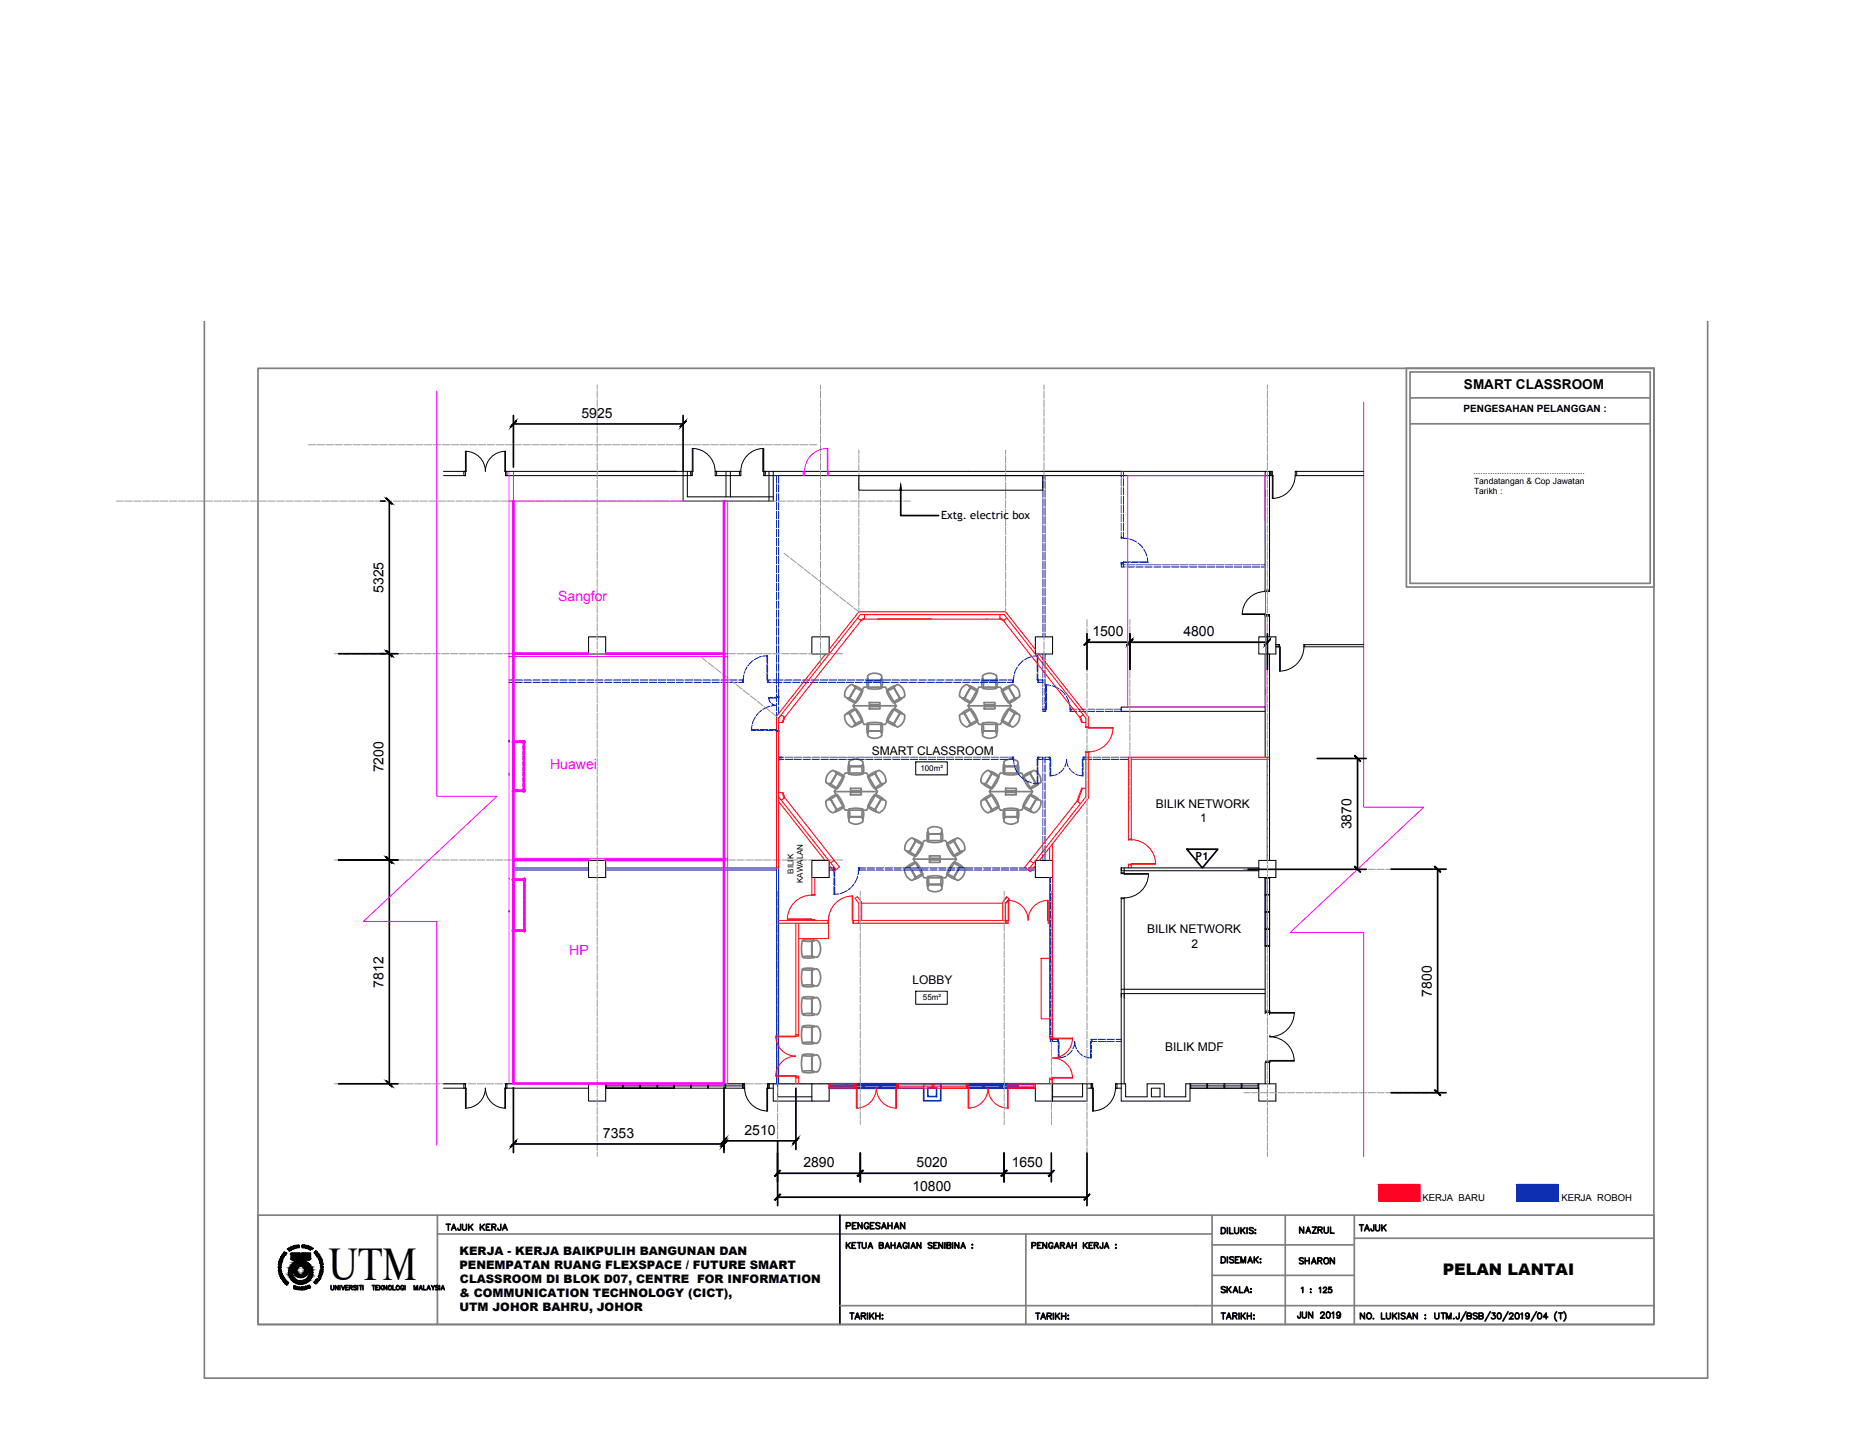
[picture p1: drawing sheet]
<svg xmlns="http://www.w3.org/2000/svg" width="279mm" height="216mm" viewBox="0 0 279 216" stroke-linecap="round" stroke-linejoin="round" font-family="sans-serif">
<defs><g id="words">
<text font-size="6.9" x="49.1" y="191.4">UTM</text>
<text font-size="3.5" x="46.6" y="192.6">A</text>
<g font-size="3.1">
<text x="40.9" y="191.6">N</text>
<text x="40.9" y="190.5">K</text>
<text x="41.3" y="189.4">A</text>
<text x="42.3" y="188">U</text>
<text x="45.2" y="188">U</text>
<text x="46.2" y="188.7">M</text>
<text x="46.9" y="189.4">U</text>
<text x="46.9" y="190.5">A</text>
<text x="42" y="193.3">I</text>
<text x="44.4" y="194">L</text>
<text x="46.6" y="192.6">L</text>
</g>
<g font-size="2.6">
<text x="40.9" y="191.9">V</text>
<text x="46.9" y="191.2">A</text>
</g>
<text font-size="2.4" x="215.8" y="190.7">PELAN LANTAI</text>
<g font-size="2.1">
<text x="87" y="62.5">5925</text>
<text x="57.3" y="88.7" transform="rotate(-90 57.3 88.7)">5325</text>
<text x="163.4" y="95.2">1500</text>
<text x="177" y="95.2">4800</text>
<text x="57.3" y="115.5" transform="rotate(-90 57.3 115.5)">7200</text>
<text x="202.2" y="124" transform="rotate(-90 202.2 124)">3870</text>
<text x="57.3" y="147.7" transform="rotate(-90 57.3 147.7)">7812</text>
<text x="214.1" y="149" transform="rotate(-90 214.1 149)">7800</text>
<text x="90.2" y="170.2">7353</text>
<text x="111.4" y="169.7">2510</text>
<text x="120.2" y="174.5">2890</text>
<text x="136.5" y="178.1">10800</text>
<text x="137.1" y="174.5">5020</text>
<text x="151.3" y="174.5">1650</text>
</g>
<g font-size="2.1" fill="#f0f">
<text x="83.5" y="89.9">Sangfor</text>
<text x="82.3" y="115">Huawei</text>
<text x="85.2" y="142.8">HP</text>
</g>
<text font-size="2" x="219" y="58.2">SMART CLASSROOM</text>
<g font-size="1.8">
<text x="130.4" y="112.8">SMART CLASSROOM</text>
<text x="172.9" y="120.8">BILIK NETWORK</text>
<text x="179.5" y="123">1</text>
<text x="171.6" y="139.5">BILIK NETWORK</text>
<text x="178.2" y="141.7">2</text>
<text x="136.5" y="147.1">LOBBY</text>
<text x="174.3" y="157.1">BILIK MDF</text>
</g>
<g font-size="1.7">
<text x="140.8" y="77.6">Extg. electric box</text>
<text x="178.8" y="128.6">P1</text>
<text x="68.7" y="187.6">KERJA - KERJA BAIKPULIH BANGUNAN DAN</text>
<text x="68.7" y="189.7">PENEMPATAN RUANG FLEXSPACE / FUTURE SMART</text>
<text x="68.8" y="191.8">CLASSROOM DI BLOK D07, CENTRE FOR INFORMATION</text>
<text x="68.7" y="193.9">&amp; COMMUNICATION TECHNOLOGY (CICT),</text>
<text x="68.7" y="196">UTM JOHOR BAHRU, JOHOR</text>
</g>
<text font-size="1.5" x="218.9" y="61.7">PENGESAHAN PELANGGAN :</text>
<g font-size="1.4">
<text x="212.8" y="179.5">KERJA BARU</text>
<text x="233.5" y="179.6">KERJA ROBOH</text>
</g>
<g font-size="1.3">
<text x="220.4" y="70.8">...............................................</text>
<text x="220.5" y="72.4">Tandatangan &amp; Cop Jawatan</text>
<text x="220.5" y="73.9">Tarikh :</text>
</g>
<g font-size="1.2">
<text x="137.7" y="115.2">100m²</text>
<text x="118.7" y="130.6" transform="rotate(-90 118.7 130.6)">BILIK</text>
<text x="120.1" y="132" transform="rotate(-90 120.1 132)">KAWALAN</text>
<text x="138" y="149.5">55m²</text>
</g>
</g></defs>
<!-- layer: None -->
<g fill="none" stroke="#989898" stroke-width=".15">
<path d="M89.3 57.5v.7M89.3 58.4v1.1M89.3 59.8v1.1M122.7 57.5v.7M122.7 58.5v1.1M122.7 59.8v1.1M156.1 57.5v.7M156.1 58.5v1.1M156.1 59.8v1.1M189.6 57.5v.7M189.6 58.4v1.1M189.6 59.8v1.1"/>
<path d="M17.4 74.9h1M18.6 74.9h1.2M20 74.9h1.1M21.3 74.9h1.2M22.7 74.9h1.1M24 74.9h1.1M25.4 74.9h1.1M26.7 74.9h1.1M28 74.9h1.1M29.4 74.9h1.1M30.7 74.9h1.1M32 74.9h1.2"/>
<path d="M33.4 74.9h1.1M34.7 74.9h1.1M36.1 74.9h1.1M37.4 74.9h1.1M38.7 74.9h1.2M40.1 74.9h1.1M41.4 74.9h1.1M42.8 74.9h1.1M44.1 74.9h1.1M45.4 74.9h1.1M46.1 66.5h1.1M46.8 74.9h1.1"/>
<path d="M47.4 66.5h1.2M48.1 74.9h1.1M48.8 66.5h1.1M49.4 74.9h1.2M50.1 66.5h1.1M50.8 74.9h1.1M51.5 66.5h1.1M52.1 74.9h1.1M52.8 66.5h1.1M53.5 74.9h1.1M54.1 66.5h1.1M54.8 74.9h1.1"/>
<path d="M55.5 66.5h1.1M56.1 74.9h1.2M56.8 66.5h1.1M57.5 74.9h1.1M58.1 66.5h1.2M58.8 74.9h1.1M59.5 66.5h1.1M60.2 74.9h1.1M60.8 66.5h1.1M61.5 74.9h1.1M62.2 66.5h1.1M62.8 74.9h1.1"/>
<path d="M63.5 66.5h1.1M64.2 74.9h1.1M64.8 66.5h1.2M65.5 74.9h1.1M66.2 66.5h1.1M66.8 74.9h1.2M67.5 66.5h1.1M68.2 74.9h1.1M68.9 66.5h1.1M69.5 74.9h1.2M70.2 66.5h1.1M70.9 74.9h1.1"/>
<path d="M71.5 66.5h1.1M72.2 74.9h1.1M72.9 66.5h1.1M73.6 74.9h1.1M74.2 66.5h1.1M74.9 74.9h1.1M75.5 66.5h1.2M76.2 74.9h1.1M76.9 66.5h1.1M77.6 74.9h1.1M78.2 66.5h1.1M78.9 74.9h1.1"/>
<path d="M79.6 66.5h1.1M80.2 74.9h1.2M80.9 66.5h1.1M81.6 74.9h1.1M82.2 66.5h1.2M82.9 74.9h1.1M83.6 66.5h1.1M84.3 74.9h1.1M84.9 66.5h1.1M85.6 74.9h1.1M86.3 66.5h1.1M86.9 74.9h1.2"/>
<path d="M87.6 66.5h1.1M88.3 74.9h1.1M88.9 66.5h1.1M89.3 61.1v1.1M89.3 62.5v1.1M89.3 63.8v1.1M89.3 65.1v1.1M89.3 66.5v1.1M89.3 67.8v1.1M89.3 69.1v1.1M89.3 70.5v1.1M89.3 71.8v1.1"/>
<path d="M89.3 73.2v1.1M89.3 74.5v1.1M89.3 75.8v1.2M89.3 77.2v1.1M89.3 78.5v1.1M89.3 79.9v1.1M89.6 74.9h1.1M90.3 66.5h1.1M91 74.9h1.1M91.6 66.5h1.1M92.3 74.9h1.1M92.9 66.5h1.2"/>
<path d="M93.6 74.9h1.1M94.3 66.5h1.1M95 74.9h1.1M95.6 66.5h1.2M96.3 74.9h1.1M97 66.5h1.1M97.6 74.9h1.2M98.3 66.5h1.1M99 74.9h1.1M99.7 66.5h1.1M100.3 74.9h1.1M101 66.5h1.1"/>
<path d="M101.7 74.9h1.1M102.3 66.5h1.1M103 74.9h1.1M103.7 66.5h1.1M104.3 74.9h1.2M105 66.5h1.1M105.7 74.9h1.1M106.3 66.5h1.2M107 74.9h1.1M107.7 66.5h1.1M108.4 74.9h1.1M109 66.5h1.1"/>
<path d="M109.7 74.9h1.1M110.4 66.5h1.1M111 74.9h1.1M111.7 66.5h1.1M112.4 74.9h1.1M113 66.5h1.2M113.7 74.9h1.1M114.4 66.5h1.1M115 74.9h1.2M115.7 66.5h1.1M116.4 74.9h1.1M117.1 66.5h1.1"/>
<path d="M117.7 74.9h1.2M118.4 66.5h1.1M119.1 74.9h1.1M119.7 66.5h1.1M120.4 74.9h1.1M121.1 66.5h1.1M121.8 74.9h1.1M122.7 61.1v1.1M122.7 62.5v1.1M122.7 63.8v1.1M122.7 65.1v1.2M122.7 66.5v1.1"/>
<path d="M122.7 67.8v1.1M122.7 69.2v1.1M122.7 70.5v1.1M122.7 71.8v1.2M122.7 73.2v1.1M122.7 74.5v1.1M122.7 75.9v1.1M122.7 77.2v1.1M122.7 78.5v1.1M122.7 79.9v1.1M123.1 74.9h1.1M124.4 74.9h1.1"/>
<path d="M125.8 74.9h1.1M127.1 74.9h1.1M128.4 74.9h1.2M128.5 67.3v.6M128.5 68.1v1.1M128.5 69.5v1.1M128.5 70.8v1.1M128.5 72.1v1.2M128.5 73.5v1.1M128.5 74.8v1.1M128.5 76.2v1.1M128.5 77.5v1.1"/>
<path d="M128.5 78.8v1.1M129.8 74.9h1.1M131.1 74.9h1.1M132.5 74.9h1.1M133.8 74.9h1.1M135.1 74.9h1M150.4 67.3v.6M150.4 68.1v1.1M150.4 69.5v1.1M150.4 70.8v1.1M150.4 72.1v1.2M150.4 73.5v1.1"/>
<path d="M150.4 74.8v1.1M150.4 76.2v1.1M150.4 77.5v1.1M150.4 78.8v1.1M156.1 61.1v1.1M156.1 62.5v1.1M156.1 63.8v1.1M156.1 65.1v1.2M156.1 66.5v1.1M156.1 67.8v1.1M156.1 69.2v1.1M156.1 70.5v1.1"/>
<path d="M156.1 71.8v1.2M156.1 73.2v1.1M156.1 74.5v1.1M156.1 75.9v1.1M156.1 77.2v1.1M156.1 78.5v1.1M156.1 79.9v1.1M189.6 61.1v1.1M189.6 62.5v1.1M189.6 63.8v1.1M189.6 65.1v1.1M189.6 66.5v1.1"/>
<path d="M189.6 67.8v1.1M189.6 69.1v1.1M189.6 70.5v1.1M189.6 71.8v1.1M189.6 73.2v1.1M189.6 74.5v1.1M189.6 75.8v1.2M189.6 77.2v1.1M189.6 78.5v1.1M189.6 79.9v1.1M50 97.7h1.1M51.3 97.7h1.1"/>
<path d="M52.7 97.7h1.1M54 97.7h1.1M55.3 97.7h1.2M56.7 97.7h1.1M58 97.7h1.1M59.4 97.7h1.1M60.7 97.7h1.1M62 97.7h1.1M63.4 97.7h1.1M64.7 97.7h1.1M66 97.7h1.2M67.4 97.7h1.1"/>
<path d="M68.7 97.7h1.2M70.1 97.7h1.1M71.4 97.7h1.1M72.7 97.7h1.2M74.1 97.7h1.1M75.4 97.7h1.1M76.8 97.7h1.1M78.1 97.7h1.1M79.4 97.7h1.2M80.8 97.7h1.1M82.1 97.7h1.1M83.5 97.7h1.1"/>
<path d="M84.8 97.7h1.1M86.1 97.7h1.1M87.5 97.7h1.1M88.8 97.7h1.1M89.3 81.2v1.1M89.3 82.5v1.1M89.3 83.9v1.1M89.3 85.2v1.1M89.3 86.5v1.2M89.3 87.9v1.1M89.3 89.2v1.1M89.3 90.6v1.1"/>
<path d="M89.3 91.9v1.1M89.3 93.2v1.2M89.3 94.6v1.1M89.3 95.9v1.1M89.3 97.3v1.1M89.3 98.6v1.1M89.3 99.9v1.1M90.1 97.7h1.2M91.5 97.7h1.1M92.8 97.7h1.1M94.2 97.7h1.1M95.5 97.7h1.1"/>
<path d="M96.8 97.7h1.2M98.2 97.7h1.1M99.5 97.7h1.1M100.9 97.7h1.1M102.2 97.7h1.1M103.5 97.7h1.1M104.9 97.7h1.1M105 98.3l.7 .6M105.9 99.1l.9 .7M106.2 97.7h1.1M107 99.9l.8 .7M107.5 97.7h1.2"/>
<path d="M108.9 97.7h1.1M110.2 97.7h1.1M111.6 97.7h1.1M112.9 97.7h1.1M114.2 97.7h1.2M115.6 97.7h1.1M116.9 97.7h1.1M117.3 82.7l.7 .6M118.2 83.5l.9 .7M118.3 97.7h1.1M119.3 84.3l.9 .7M119.6 97.7h1.1"/>
<path d="M120.3 85.1l.9 .7M120.9 97.7h1.1M121.4 85.9l.9 .7M122.3 97.7h1.1M122.4 86.8l.9 .7M122.7 81.2v1.1M122.7 82.5v1.2M122.7 83.9v1.1M122.7 85.2v1.1M122.7 86.6v1.1M122.7 87.9v1.1M122.7 89.3v1.1"/>
<path d="M122.7 90.6v1.1M122.7 91.9v1.1M122.7 93.3v1.1M122.7 94.6v1.1M122.7 95.9v1.2M122.7 97.3v1.1M122.7 98.6v.7M123.5 87.6l.9 .7M123.6 97.7h1.1M124.5 88.4l.9 .7M124.9 97.7h1.1M125.6 89.2l.9 .7"/>
<path d="M126.7 90.1l.8 .7M127.7 90.9l.8 .6v-.6M128.5 80.2v1.1M128.5 81.5v1.1M128.5 82.8v1.2M128.5 84.2v1.1M128.5 85.5v1.1M128.5 86.9v1.1M128.5 88.2v1.1M128.5 89.5v1.1M150.4 80.2v1.1M150.4 81.5v1.1"/>
<path d="M150.4 82.8v1.2M150.4 84.2v1.1M150.4 85.5v1.1M150.4 86.9v1.1M150.4 88.2v1.1M150.4 89.5v1.1M150.4 90.9v.6M156.1 81.2v1.1M156.1 82.5v1.2M156.1 83.9v1.1M156.1 85.2v1.1M156.1 86.6v1.1"/>
<path d="M156.1 87.9v1.1M156.1 89.3v1.1M156.1 90.6v1.1M156.1 91.9v1.1M156.1 93.3v1.1M156.1 94.6v1.1M156.1 95.9v1.2M156.1 97.3v1.1M156.1 98.6v.7M162.6 92.6v1.1M162.6 94v1.1M162.6 95.3v1.1"/>
<path d="M162.6 96.6v1.1M162.6 98v1.1M162.6 99.3v1.1M169 92.6v.8M169 93.6v1.1M169 94.9v1.1M169 96.3v1.1M169 97.6v1.1M169 98.9v1.2M189.6 81.2v1.1M189.6 82.5v1.1M189.6 83.9v1.1"/>
<path d="M189.6 85.2v1.1M189.6 86.5v1.2M189.6 87.9v1.1M189.6 89.2v1.1M189.6 90.6v1.1M189.6 91.9v1.1M189.6 93.2v1.2M189.6 94.6v1.1M189.6 95.9v1.1M189.6 97.3v1.1M189.6 98.6v1.1M189.6 99.9v1.1"/>
<path d="M89.3 101.3v1.1M89.3 102.6v1.1M89.3 103.9v1.2M89.3 105.3v1.1M89.3 106.6v1.2M89.3 108v1.1M89.3 109.3v1.1M89.3 110.7v1.1M89.3 112v1.1M89.3 113.3v1.1M89.3 114.7v1.1M89.3 116v1.1"/>
<path d="M89.3 117.3v1.2M89.3 118.7v1.1M108 100.7l.9 .7M109.1 101.6l.8 .6M110.1 102.4l.9 .7M111.2 103.2l.9 .7M112.2 104l.9 .7M113.3 104.9l.9 .7M114.3 105.7l.9 .7M115.4 106.5l.7 .6M162.6 100.6v1.2M162.6 102v1.1"/>
<path d="M162.6 103.3v1.1M162.6 104.7v1.1M162.6 106v1.1M162.6 107.3v1.2M162.6 108.7v1.1M162.6 110v1.1M162.6 111.4v1.1M162.6 112.7v1.1M162.6 114v1.1M162.6 115.4v1.1M162.6 116.7v1.1M162.6 118v1.2"/>
<path d="M162.6 119.4v1.1M169 100.3v1.1M169 101.6v1.2M169 103v1.1M169 104.3v1.1M169 105.7v1.1M169 107v1.1M169 108.3v1.1M169 109.7v1.1M169 111v1.1M169 112.3v1.2M169 113.7v1.1"/>
<path d="M169 115v1.1M169 116.4v1.1M169 117.7v1.1M169 119v1.2M189.6 101.3v1.1M189.6 102.6v1.1M189.6 103.9v1.2M189.6 105.3v1.1M189.6 106.6v1.2M189.6 108v1.1M189.6 109.3v1.1M189.6 110.7v1.1"/>
<path d="M189.6 112v1.1M189.6 113.3v1.1M189.6 114.7v1.1M189.6 116v1.1M189.6 117.3v1.2M189.6 118.7v1.1M50 128.6h1.1M51.3 128.6h1.1M52.7 128.6h1.1M54 128.6h1.1M55.3 128.6h1.2M56.7 128.6h1.1"/>
<path d="M58 128.6h1.1M59.4 128.6h1.1M60.7 128.6h1.1M62 128.6h1.1M63.4 128.6h1.1M64.7 128.6h1.1M66 128.6h1.2M67.4 128.6h1.1M68.7 128.6h1.2M70.1 128.6h1.1M71.4 128.6h1.1M72.7 128.6h1.2"/>
<path d="M74.1 128.6h1.1M75.4 128.6h1.1M76.8 128.6h1.1M78.1 128.6h1.1M79.4 128.6h1.2M80.8 128.6h1.1M82.1 128.6h1.1M83.5 128.6h1.1M84.8 128.6h1.1M86.1 128.6h1.1M87.5 128.6h1.1M88.8 128.6h1.1"/>
<path d="M89.3 120v1.1M89.3 121.4v1.1M89.3 122.7v1.1M89.3 124v1.2M89.3 125.4v1.1M89.3 126.7v1.1M89.3 128.1v1.1M89.3 129.4v1.1M89.3 130.7v1.1M89.3 132.1v1.1M89.3 133.4v1.1M89.3 134.7v1.2"/>
<path d="M89.3 136.1v1.1M89.3 137.4v1.1M89.3 138.8v1.1M90.1 128.6h1.2M91.5 128.6h1.1M92.8 128.6h1.1M94.2 128.6h1.1M95.5 128.6h1.1M96.8 128.6h1.2M98.2 128.6h1.1M99.5 128.6h1.1M100.9 128.6h1.1"/>
<path d="M102.2 128.6h1.1M103.5 128.6h1.1M104.9 128.6h1.1M106.2 128.6h1.1M107.5 128.6h1.2M108.9 128.6h1.1M110.2 128.6h1.1M111.6 128.6h1.1M112.9 128.6h1.1M114.2 128.6h1.2M115.6 128.6h1.1M116.3 133.3v.8"/>
<path d="M116.3 134.3v1.1M116.3 135.7v1.1M116.3 137v1.1M116.3 138.3v1.2M116.3 139.7v1.1M116.9 128.6h1.1M118.3 128.6h1.1M119.6 128.6h1.1M120.9 128.6h1.1M122.3 128.6h1.1M123.6 128.6h1.1M124.9 128.6h1.1"/>
<path d="M128.7 133.3v.6M128.7 134.1v1.1M128.7 135.4v1.1M128.7 136.8v1.1M128.7 138.1v1.1M128.7 139.4v1.2M150.2 133.3v.6M150.2 134.1v1.1M150.2 135.4v1.1M150.2 136.8v1.1M150.2 138.1v1.1M150.2 139.4v1.2"/>
<path d="M157.3 133.3v.6M157.3 134.1v1.1M157.3 135.4v1.1M157.3 136.8v1.1M157.3 138.1v1.1M157.3 139.4v1.2M162.6 120.7v1.1M162.6 122.1v1.1M162.6 123.4v1.1M162.6 124.7v1.1M162.6 126.1v1.1M162.6 127.4v1.1"/>
<path d="M162.6 128.7v1.2M162.6 130.1v1.1M162.6 131.4v1.1M162.6 132.8v1.1M162.6 134.1v1.1M162.6 135.4v1.2M162.6 136.8v1.1M162.6 138.1v1.1M162.6 139.5v1.1M169 120.4v.7M186 130h1M187.2 130h1.1"/>
<path d="M188.5 130h1.2M189.6 120v1.1M189.6 121.4v1.1M189.6 122.7v1.1M189.6 124v1.2M189.6 125.4v1.1M189.6 126.7v1.1M189.6 128.1v1.1M189.6 129.4v1.1M189.6 130.7v1.1M189.6 132.1v1.1M189.6 133.4v1.1"/>
<path d="M189.6 134.7v1.2M189.6 136.1v1.1M189.6 137.4v1.1M189.6 138.8v1.1M189.9 130h1.1M191.2 130h1.1M192.6 130h1.1M193.9 130h1.1M195.2 130h1.1M196.6 130h1.1M197.9 130h1.1M199.2 130h1.2"/>
<path d="M200.6 130h1.1M201.9 130h1.2M203.3 130h1.1M204.6 130h1.1M206 130h1.1M207.3 130h1.1M208.6 130h1.1M210 130h1.1M211.3 130h1.1M212.6 130h1.2M214 130h.9M89.3 140.1v1.1"/>
<path d="M89.3 141.4v1.2M89.3 142.8v1.1M89.3 144.1v1.1M89.3 145.5v1.1M89.3 146.8v1.1M89.3 148.1v1.1M89.3 149.5v1.1M89.3 150.8v1.1M89.3 152.1v1.2M89.3 153.5v1.1M89.3 154.8v1.1M89.3 156.2v1.1"/>
<path d="M89.3 157.5v1.1M89.3 158.8v1.1M116.3 141v1.1M116.3 142.4v1.1M116.3 143.7v1.1M116.3 145v1.1M116.3 146.4v1.1M116.3 147.7v1.1M116.3 149.1v1.1M116.3 150.4v1.1M116.3 151.7v1.2M116.3 153.1v1.1"/>
<path d="M116.3 154.4v1.1M116.3 155.8v1.1M116.3 157.1v1.1M116.3 158.4v1.1M116.3 159.8v1.1M128.7 140.8v1.1M128.7 142.1v1.1M128.7 143.5v1.1M128.7 144.8v1.1M128.7 146.1v1.1M128.7 147.5v1.1M128.7 148.8v1.1"/>
<path d="M128.7 150.1v1.2M128.7 151.5v1.1M128.7 152.8v1.1M128.7 154.2v1.1M128.7 155.5v1.1M128.7 156.8v1.2M128.7 158.2v1.1M128.7 159.5v1.1M150.2 140.8v1.1M150.2 142.1v1.1M150.2 143.5v1.1M150.2 144.8v1.1"/>
<path d="M150.2 146.1v1.1M150.2 147.5v1.1M150.2 148.8v1.1M150.2 150.1v1.2M150.2 151.5v1.1M150.2 152.8v1.1M150.2 154.2v1.1M150.2 155.5v1.1M150.2 156.8v1.2M150.2 158.2v1.1M150.2 159.5v1.1M157.3 140.8v1.1"/>
<path d="M157.3 142.1v1.1M157.3 143.5v1.1M157.3 144.8v1.1M157.3 146.1v1.1M157.3 147.5v1.1M157.3 148.8v1.1M157.3 150.1v1.2M157.3 151.5v1.1M157.3 152.8v1.1M157.3 154.2v1.1M157.3 155.5v1.1M157.3 156.8v1.2"/>
<path d="M157.3 158.2v1.1M157.3 159.5v1.1M162.6 140.8v1.1M162.6 142.1v1.1M162.6 143.5v1.1M162.6 144.8v1.1M162.6 146.1v1.2M162.6 147.5v1.1M162.6 148.8v1.2M162.6 150.2v1.1M162.6 151.5v1.1M162.6 152.9v1.1"/>
<path d="M162.6 154.2v1.1M162.6 155.5v1.1M162.6 156.9v1.1M162.6 158.2v1.1M162.6 159.5v1.2M189.6 140.1v1.1M189.6 141.4v1.2M189.6 142.8v1.1M189.6 144.1v1.1M189.6 145.5v1.1M189.6 146.8v1.1M189.6 148.1v1.1"/>
<path d="M189.6 149.5v1.1M189.6 150.8v1.1M189.6 152.1v1.2M189.6 153.5v1.1M189.6 154.8v1.1M189.6 156.2v1.1M189.6 157.5v1.1M189.6 158.8v1.1M50 162h1.1M51.3 162h1.1M52.7 162h1.1M54 162h1.1"/>
<path d="M55.3 162h1.2M56.7 162h1.1M58 162h1.1M59.4 162h1.1M60.7 162h1.1M62 162h1.1M63.4 162h1.1M64.7 162h1.1M66 162h1.2M67.4 162h1.1M68.7 162h1.2M70.1 162h1.1"/>
<path d="M71.4 162h1.1M72.7 162h1.2M74.1 162h1.1M75.4 162h1.1M76.8 162h1.1M78.1 162h1.1M79.4 162h1.2M80.8 162h1.1M82.1 162h1.1M83.5 162h1.1M84.8 162h1.1M86.1 162h1.1"/>
<path d="M87.5 162h1.1M88.8 162h1.1M89.3 160.2v1.1M89.3 161.5v1.1M89.3 162.8v1.2M89.3 164.2v1.1M89.3 165.5v1.2M89.3 166.9v1.1M89.3 168.2v1.1M89.3 169.6v1.1M89.3 170.9v1.1M89.3 172.2v.7"/>
<path d="M90.1 162h1.2M91.5 162h1.1M92.8 162h1.1M94.2 162h1.1M95.5 162h1.1M96.8 162h1.2M98.2 162h1.1M99.5 162h1.1M100.9 162h1.1M102.2 162h1.1M103.5 162h1.1M104.9 162h1.1"/>
<path d="M106.2 162h1.1M107.5 162h1.2M108.9 162h1.1M110.2 162h1.1M111.6 162h1.1M112.9 162h1.1M114.2 162h1.2M115.6 162h1.1M116.3 161.1v1.1M116.3 162.4v1.2M116.3 163.8v1.1M116.3 165.1v1.1"/>
<path d="M116.3 166.5v1.1M116.3 167.8v1.1M116.3 169.1v1.2M116.3 170.5v1.1M116.3 171.8v1.1M116.3 173.2v1.1M116.3 174.5v1.1M116.3 175.8v1.1M116.3 177.2v1.1M116.3 178.5v.9M116.9 162h1.1M118.3 162h1.1"/>
<path d="M119.6 162h1.1M120.9 162h1.1M122.3 162h1.1M123.6 162h1.1M124.9 162h1.1M128.7 160.9v1.1M128.7 162.2v1.1M128.7 163.5v1.1M128.7 164.9v1.1M128.7 166.2v1.1M128.7 167.5v.6M150.2 160.9v1.1"/>
<path d="M150.2 162.2v1.1M150.2 163.5v1.1M150.2 164.9v1.1M150.2 166.2v1.1M150.2 167.5v.6M157.3 160.9v1.1M157.3 162.2v1.1M157.3 163.5v1.1M157.3 164.9v1.1M157.3 166.2v1.1M157.3 167.5v.6M162.6 160.9v1.1"/>
<path d="M162.6 162.2v1.1M162.6 163.6v1.1M162.6 164.9v1.1M162.6 166.2v1.2M162.6 167.6v1.1M162.6 168.9v1.1M162.6 170.3v1.1M162.6 171.6v1.1M162.6 172.9v1.1M162.6 174.3v1.1M162.6 175.6v1.1M162.6 176.9v1.2"/>
<path d="M162.6 178.3v1.1M186 163.4h1M187.2 163.4h1.1M188.5 163.4h1.2M189.6 160.2v1.1M189.6 161.5v1.1M189.6 162.8v1.2M189.6 164.2v1.1M189.6 165.5v1.2M189.6 166.9v1.1M189.6 168.2v1.1M189.6 169.6v1.1"/>
<path d="M189.6 170.9v1.1M189.6 172.2v.7M189.9 163.4h1.1M191.2 163.4h1.1M192.6 163.4h1.1M193.9 163.4h1.1M195.2 163.4h1.1M196.6 163.4h1.1M197.9 163.4h1.1M199.2 163.4h1.2M200.6 163.4h1.1M201.9 163.4h1.2"/>
<path d="M203.3 163.4h1.1M204.6 163.4h1.1M206 163.4h1.1M207.3 163.4h1.1M208.6 163.4h1.1M210 163.4h1.1M211.3 163.4h1.1M212.6 163.4h1.2M214 163.4h.9"/>
</g>
<!-- layer: 1.NEW -->
<g fill="none" stroke="#808080" stroke-width=".25">
<path d="M210.4 55.1h37v32.7h-37zM210.9 55.6h35.9v31.6h-35.9zM210.9 59.5h35.9M210.9 63.4h35.9M123.9 119.4l.8-.4 .4-.2v.1l-.7 .5-.4 .2zM124 119.5l-.4 .2a1.38 1.38 0 0 0 1.1 1.8l.3-.2M124 117.2l1.1 .6v.1l-.8-.4-.4-.2zM124.2 117.2l1-1.6-1 1.7M124.2 119.5l1 1.6M124.8 118.4h6.4l-1.6 2.7h-3.2l-1.6-2.7 1.6-2.8h3.2l1.6 2.8M125 115.4l-.3-.2a1.38 1.38 0 0 0-1.1 1.8l.4 .2M125 115.4l.8 .3 .4 .3-.1 .1-.8-.4-.3-.2z"/>
<path d="M125.1 118.8h.1l.6 .8 .4 1h-.1M125.2 115.6l-1 1.7M126.1 116.1h.1l-.4 1-.6 .8h-.1M126.7 106.6l1.1-.6 .1 .1-1.1 .6zM126.8 106.7l-.4 .1a1.4 1.4 0 0 0 1.1 1.9l.3-.2M126.8 104.3l1.1 .7-.1 .1-.7-.4-.4-.3zM126.9 114.3h.1l.1 .5-.1 .8h-.1v-.4zM127 115.6v.2a4.3 4.3 0 0 0 2.1 0v-.2M127 114.3v-.3a1.37 1.37 0 0 1 2.1 0v.3M127 106.6l1 1.6M127.1 106.6l.9 1.6M127.1 114.6h1.8"/>
<path d="M127.2 118.5h1.6v.3h-1.6zM127.2 117.9h1.6v.3h-1.6zM127.6 105.5h6.4l-1.6 2.8h-3.2l-1.6-2.8 1.6-2.8h3.2l1.6 2.8M127.8 108.4l1.1-.6 .1 .1-.8 .4-.4 .2zM127.8 102.6l-.3-.2a1.39 1.39 0 0 0-1.1 1.8l.4 .2M127.8 102.5l1.2 .7-.1 .1-.8-.4-.3-.3zM127.9 106h.1a4 4 0 0 1 1 1.8h-.1M128 102.8l-1 1.6M128 102.8l-.9 1.6M128.9 103.2l.1 .1a4 4 0 0 1-1 1.8l-.1-.1M129 114.3h.1l.1 .5-.1 .8h-.1l-.1-.4zM129.7 101.5h.2v1.3h-.2z"/>
<path d="M129.7 108.3h.2v1.3h-.2zM129.8 102.8v.1l1 .1 1.1-.1v-.1M129.8 101.5v-.4a1.4 1.4 0 0 1 2.1 0v.4M129.8 108.2v-.1l1-.1 1.1 .1v.1M129.8 109.6v.3a1.4 1.4 0 0 0 2.1 0v-.3M129.9 116l1.1-.6 .1 .1-.4 .2-.8 .4zM129.9 116.1h-.1l.4 1 .6 .8h.1M129.9 101.7h1.9M129.9 109.3h1.9M130 105.7h1.6v.3h-1.6zM130 105h1.6v.4h-1.6zM130.9 115.6l.9 1.7"/>
<path d="M130.9 115.6l.9 1.6M130.9 117.8l1.1-.6 .1 .1-.3 .2-.8 .4zM130.9 118.8h-.1l-.6 .8-.4 1h.1M131 118.8l.8 .4 .3 .2-.1 .2-.7-.4-.4-.3zM131 115.4l.3-.2a1.38 1.38 0 0 1 1.1 1.8l-.3 .2M131.8 119.5l-.9 1.6M131.8 101.5h.1l.1 .4-.1 .9h-.1l-.1-.4zM131.8 108.3h.1l.1 .4-.1 .9h-.1l-.1-.5zM132.1 119.5l.3 .2a1.38 1.38 0 0 1-1.1 1.8l-.3-.2M132.7 103.2l.7-.5 .4-.2 .1 .1-.7 .5-.4 .2zM132.7 103.2l-.1 .1a4.6 4.6 0 0 0 1 1.8l.2-.1M132.8 107.8l.7 .3 .4 .3-.1 .1-.8-.4-.3-.2z"/>
<path d="M133.7 102.8l.9 1.6M133.7 105l.8-.5 .4-.2v.1l-.7 .5-.4 .2zM133.8 106h-.2a4.6 4.6 0 0 0-1 1.8h.1M133.8 106l.8 .3 .3 .3v.1l-.8-.4-.4-.2zM133.9 102.6l.3-.2a1.42 1.42 0 0 1 1 1.8l-.3 .2M134.6 106.6l-.9 1.6M134.6 106.6l-.9 1.7M134.9 106.7l.3 .1a1.4 1.4 0 0 1-1 1.9l-.3-.2M143.9 106.6l1.2-.6v.1l-.3 .2-.8 .4zM144 106.7l-.4 .1a1.4 1.4 0 0 0 1.1 1.9l.3-.2M144 104.3l.8 .4 .3 .3v.1l-.8-.4-.4-.3zM144.3 106.6l.9 1.6"/>
<path d="M144.8 105.5h6.4l-1.6 2.8h-3.2l-1.6-2.8 1.6-2.8h3.2l1.6 2.8M145 108.4l1.1-.6 .1 .1-.4 .2-.8 .4zM145 102.6l-.3-.2a1.39 1.39 0 0 0-1.1 1.8l.4 .2M145 102.5l.8 .4 .4 .3-.1 .1-.8-.4-.3-.3zM145.1 106h.1a4.6 4.6 0 0 1 1 1.8h-.1M145.1 102.8l-.9 1.6 1-1.6M145.2 108.2l-1-1.6 .9 1.7M145.2 102.8l-.9 1.6M146.1 103.2l.1 .1a4.6 4.6 0 0 1-1 1.8l-.1-.1M146.9 101.5h.1l.1 .4-.1 .9h-.1v-.4zM146.9 108.3h.1l.1 .4-.1 .9h-.1v-.5zM147 102.8v.1l1 .1 1.1-.1v-.1"/>
<path d="M147 101.5v-.4a1.41 1.41 0 0 1 2.1 0v.4M147 108.2v-.1l1-.1 1.1 .1v.1M147 109.6v.3a1.41 1.41 0 0 0 2.1 0v-.3M147.1 101.7h1.8M147.1 109.3h1.8M147.1 119.4l1.1-.6 .1 .1-1.1 .7zM147.2 119.5l-.4 .2a1.38 1.38 0 0 0 1.1 1.8l.3-.2M147.2 117.2l1.1 .6-.1 .1-.7-.4-.4-.2zM147.2 105.7h1.6v.3h-1.6zM147.2 105h1.6v.4h-1.6zM147.4 119.5l.9 1.6M147.4 119.5l1 1.6"/>
<path d="M148 118.4h6.4l-1.6 2.7h-3.2l-1.6-2.7 1.6-2.8h3.2l1.6 2.8M148.2 115.4l-.3-.2a1.38 1.38 0 0 0-1.1 1.8l.4 .2M148.2 115.4l.8 .3 .4 .3-.1 .1-.8-.4-.3-.2zM148.3 118.8h.1a4.3 4.3 0 0 1 1 1.8h-.1M148.3 115.6l-.9 1.6M148.4 115.6l-1 1.7 1-1.7M149 101.5h.1l.1 .4-.1 .9h-.1l-.1-.4zM149 108.3h.1l.1 .4-.1 .9h-.1zM149.3 116.1h.1a4.3 4.3 0 0 1-1 1.8h-.1M149.9 103.2l.7-.5 .4-.2 .1 .1-.8 .5-.4 .2zM149.9 103.2l-.1 .1a4.6 4.6 0 0 0 1 1.8l.1-.1M149.9 107.8l.8 .3 .4 .3-.1 .1-.8-.4-.3-.2z"/>
<path d="M150.1 114.3h.1v1.3h-.1zM150.2 115.6v.2a4.3 4.3 0 0 0 2.1 0v-.2M150.2 114.3v-.3a1.36 1.36 0 0 1 2.1 0v.3M150.3 114.6h1.8M150.4 118.5h1.6v.3h-1.6zM150.4 117.9h1.6v.3h-1.6zM150.9 102.8l.9 1.6M150.9 105l.7-.5 .4-.2 .1 .1-.7 .5-.4 .2zM150.9 106h-.1a4.6 4.6 0 0 0-1 1.8h.1M151 106l.8 .3 .3 .3-.1 .1-1.1-.6zM151 102.6l.3-.2a1.39 1.39 0 0 1 1.1 1.8l-.3 .2M151.8 106.6l-.9 1.6"/>
<path d="M152.1 106.7l.3 .1a1.4 1.4 0 0 1-1.1 1.9l-.3-.2M152.2 114.3h.1l.1 .5-.1 .8h-.1l-.1-.4zM153.1 116l1.1-.6 .1 .1-.4 .2-.8 .4zM153.1 116.1h-.1l.4 1 .6 .8h.1M154.1 115.6l.9 1.6M154.1 117.8l1.1-.6 .1 .1-.3 .2-.8 .4zM154.1 118.8h-.1l-.6 .8-.4 1h.1M154.2 118.8l.8 .4 .3 .2-.1 .2-.7-.4-.4-.3zM154.2 115.4l.3-.2a1.41 1.41 0 0 1 1.1 1.8l-.3 .2M155 119.5l-.9 1.6 .9-1.6M155.3 119.5l.3 .2a1.38 1.38 0 0 1-1.1 1.8l-.3-.2M125 121.2l.7-.4 .4-.2 .1 .1-.8 .5-.4 .2z"/>
<path d="M126.9 121.1h.1l.1 .4-.1 .9h-.1v-.4zM127 121.1v-.1a4.3 4.3 0 0 1 2.1 0v.1M127 122.4v.3a1.37 1.37 0 0 0 2.1 0v-.3M127.1 122.1h1.8M129 121.1h.1l.1 .4-.1 .9h-.1l-.1-.4zM129.9 120.6l.8 .4 .4 .2-.1 .2-.8-.4-.3-.3zM130.9 121.1l.9-1.6-.9 1.6M135.7 129.6l1.1-.7 .1 .1-.7 .5-.4 .2zM135.8 129.6l-.4 .2a1.4 1.4 0 0 0 1.1 1.8l.3-.2M135.8 127.3l1.1 .6-.1 .1-.7-.4-.4-.2zM136.1 129.6l.9 1.6M136.6 128.5h6.4l-1.6 2.7h-3.2l-1.6-2.7 1.6-2.8h3.2l1.6 2.8"/>
<path d="M136.8 131.4l1.1-.7 .1 .1-.8 .5-.4 .2zM136.8 125.5l-.3-.2a1.39 1.39 0 0 0-1.1 1.9l.4 .1M136.8 125.5l1.2 .6-.1 .1-.8-.4-.3-.2zM136.9 129l.1-.1a4 4 0 0 1 1 1.8l-.1 .1M136.9 125.7l-.9 1.7 1-1.7M137 131.2l-1-1.6 .9 1.6M137 125.7l-.9 1.7M137.9 126.2h.1a4.3 4.3 0 0 1-1 1.8h-.1M138.7 124.4h.2v1.3h-.2zM138.7 131.2h.2v1.3h-.2zM138.8 125.7v.1a4.3 4.3 0 0 0 2.1 0v-.1M138.8 124.4v-.3a1.4 1.4 0 0 1 2.1 0v.3"/>
<path d="M138.8 131.2v-.1a4.3 4.3 0 0 1 2.1 0v.1M138.8 132.5v.4a1.4 1.4 0 0 0 2.1 0v-.4M138.9 124.7h1.9M138.9 132.2h1.9M139 128.6h1.6v.3h-1.6zM139 128h1.6v.3h-1.6zM140.8 124.4h.1l.1 .5-.1 .8h-.1l-.1-.4zM140.8 131.2h.1l.1 .4-.1 .9h-.1l-.1-.4zM141.7 126.1l.7-.5 .4-.1 .1 .1-.7 .5-.4 .1zM141.7 126.2h-.1l.4 1 .6 .8h.1M141.8 130.7l.7 .4 .4 .3-.1 .1-.8-.4-.3-.3zM142.7 125.7l.9 1.7"/>
<path d="M142.7 127.9l.7-.5 .4-.1 .1 .1-.7 .5-.4 .1zM142.7 129l-.1-.1a4.6 4.6 0 0 0-1 1.8l.1 .1M142.8 128.9l.8 .4 .3 .3-.1 .1-.7-.4-.4-.3zM142.9 125.5l.3-.2a1.42 1.42 0 0 1 1 1.9l-.3 .1M143.6 129.6l-.9 1.6M143.9 129.6l.3 .2a1.4 1.4 0 0 1-1 1.8l-.3-.2M148.2 121.2l.7-.4 .4-.2 .1 .1-.8 .5-.4 .2zM150.1 121.1h.1v1.3h-.1zM150.2 121.1v-.1a4.3 4.3 0 0 1 2.1 0v.1M150.2 122.4v.3a1.36 1.36 0 0 0 2.1 0v-.3M150.3 122.1h1.8M152.2 121.1h.1l.1 .4-.1 .9h-.1l-.1-.4z"/>
<path d="M153.1 120.6l.8 .4 .4 .2-.1 .2-.8-.4-.3-.3zM120.2 157.7h-.2a5.3 5.3 0 0 0 0 2.5h.2M120.2 153.5h-.2a5.3 5.3 0 0 0 0 2.5h.2M120.2 149.2h-.2a5.3 5.3 0 0 0 0 2.5h.2M120.2 144.9h-.2a5.3 5.3 0 0 0 0 2.5h.2M120.2 140.6h-.2a5.3 5.3 0 0 0 0 2.5h.2M120.2 157.7l1-.1 .5 .1v.1l-1 .1-.5-.1zM120.2 153.4l1-.1 .5 .1v.2h-1.5zM120.2 155.9l1-.1 .5 .1v.1l-1 .1-.5-.1zM120.2 149.1l1-.1 .5 .1v.2h-1h-.5zM120.2 151.6l1-.1 .5 .1v.2h-1h-.5zM120.2 144.8h1h.5v.2h-1h-.5z"/>
<path d="M120.2 147.3l1-.1 .5 .1v.2h-1h-.5zM120.2 140.5h1h.5v.2l-1 .1-.5-.1zM120.2 143h1.5v.2h-1h-.5zM121.4 140.7v2.3M121.4 145v2.3M121.4 149.3v2.2M121.4 153.6v2.2M121.4 157.9v2.2M121.5 140.7v2.3M121.5 145v2.3M121.5 149.3v2.2M121.5 153.6v2.2"/>
<path d="M121.5 157.9v2.2M121.7 157.7h.5a1.7 1.7 0 0 1 0 2.6l-.5-.1M121.7 153.5h.5a1.7 1.7 0 0 1 0 2.5h-.5M121.7 149.2h.5a1.7 1.7 0 0 1 0 2.5h-.5M121.7 144.9h.5a1.7 1.7 0 0 1 0 2.5h-.5M121.7 140.6h.5a1.7 1.7 0 0 1 0 2.5h-.5M120.2 160.2l1-.1 .5 .1v.1l-1 .1-.5-.1z"/>
</g>
<!-- layer: 0 -->
<g fill="none" stroke="#808080" stroke-width=".25">
<path d="M30.6 48v158.1h224.8v-158.1M38.6 55.1h208.8v142.9h-208.8zM38.6 181.7h26.8v16.3h-26.8zM65.4 181.7h182v16.3h-182M65.4 184.5h115.9M125.6 195.2h121.8M153.4 184.5v13.5M181.3 186.1h21.3M181.3 190.7h21.3M181.3 181.7v16.3M192.2 181.7v16.3M202.5 185.1h44.9"/>
<path d="M202.6 181.7v16.3"/>
</g>
<!-- layer: demolished -->
<g fill="#003fff" stroke="#003fff" stroke-width=".15">
<path d="M226.9 177.2l6.1 2.3v-2.3zM226.9 177.2l6.1 2.3h-6.1z"/>
<path d="M226.9 177.1l6.1 .1zM226.9 177.1l6.1 .1z"/>
<path d="M233 177.2v2.3zM233 177.2v2.3z"/>
<path d="M226.9 177.2v2.3zM226.9 177.2v2.3z"/>
<path d="M226.9 179.5l6.1 .1zM226.9 179.5l6.1 .1z"/>
</g>
<!-- layer: FMT2A -->
<g fill="none" stroke="#000" stroke-width=".25">
<path d="M50.8 192.2v.6M51.1 192.2l.2 .6 .3-.6M51.7 192.5h.2M52.1 192.2h-.4v.6h.4M52.3 192.5h.4v-.2l-.4-.1v.6M52.5 192.5l.2 .3M53.3 192.3l-.1-.1-.3 .1 .4 .4-.1 .1h-.3M53.5 192.2v.6M53.7 192.2h.5M54 192.2v.6M54.3 192.2v.6M55.7 192.2h.4"/>
<path d="M55.9 192.2v.6M56.2 192.5h.3M56.6 192.2h-.4v.6h.4M56.8 192.2v.6M56.9 192.5l.3 .3M57.2 192.2l-.4 .4M57.8 192.2v.6l-.4-.6v.6M58.8 192.2v.6h.3M60.4 192.4a.23 .23 0 0 0-.3-.2 .23 .23 0 0 0-.2 .3v.1a.22 .22 0 0 0 .3 .2 .22 .22 0 0 0 .2-.2h-.2M60.6 192.2v.6M62 192.8v-.6l.2 .6 .2-.6v.6M62.7 192.8l.2-.6 .3 .6"/>
<path d="M62.8 192.6h.3M63.4 192.2v.6h.3M63.9 192.8l.2-.6 .2 .6M63.9 192.6h.4M64.5 192.2l.3 .3 .2-.3M64.8 192.5v.3M65.6 192.3l-.2-.1-.3 .1 .5 .4-.2 .1h-.3M65.7 192.2v.6M66 192.8l.2-.6 .3 .6M66.1 192.6h.3M66.7 183h.7M67.1 183v.9"/>
<path d="M67.5 183.9l.4-.9 .3 .9M67.6 183.6h.5M68.9 183v.8l-.3 .1-.1-.3M69.2 183v.7l.2 .2 .3-.1 .1-.8M70.1 183v.9M70.3 183.4l.4 .5M70.7 183l-.6 .6M71.8 183v.9M72.1 183.4l.4 .5M72.5 183l-.7 .6M72.7 183.5h.4M73.3 183h-.6v.9h.6"/>
<path d="M73.6 183.5l.5-.1v-.3l-.5-.1v.9M73.9 183.5l.3 .4M74.9 183v.8l-.3 .1-.1-.3M75.2 183.9l.3-.9 .4 .9M75.3 183.6h.4M126.6 183.3l.6-.1v-.3l-.6-.1v.9M126.6 185.8v.8M126.8 186.2l.4 .4M127.1 196.3h.6M127.2 185.8l-.6 .6M127.4 196.3v.9M127.4 186.2h.4"/>
<path d="M127.5 183.3h.3M127.9 197.2l.3-.9 .4 .9M128 185.8h-.6v.8h.6M128 196.9h.5M128.1 182.8h-.6v.9h.6M128.2 185.8h.6M128.5 185.8v.8M128.8 196.8l.6-.1v-.3l-.6-.1v.9M128.9 182.8v.9l-.6-.9v.9M129 185.8v.6l.2 .2 .3-.1v-.7M129.2 196.8l.3 .4M129.8 196.3v.9"/>
<path d="M129.9 186.6l.3-.8 .3 .8M129.9 183a.34 .34 0 0 0-.4-.2 .34 .34 0 0 0-.2 .4 .38 .38 0 0 0 .1 .4 .38 .38 0 0 0 .5 0v-.2h-.2M130 186.4h.4M130.1 196.3v.9M130.2 183.3h.3M130.3 196.7l.4 .5M130.7 196.3l-.6 .6M130.7 182.8h-.5v.9h.5M131 196.8h.6M131 196.3v.9M131.5 186.2h.5l.1-.3-.6-.1v.8h.6v-.2l-.2-.2M131.6 183l-.2-.2-.3 .1-.1 .2 .5 .2 .1 .3-.2 .1-.4-.1"/>
<path d="M131.6 196.3v.9M131.9 183.7l.3-.9 .3 .9M132 196.6h.1M132 197.1h.1M132 183.4h.4M132.4 186.6l.3-.8 .3 .8M132.5 186.4h.4M132.8 183.3h.6M132.8 182.8v.9M133.3 186.2h.6M133.3 185.8v.8M133.4 182.8v.9"/>
<path d="M133.8 183.7l.3-.9 .4 .9M133.9 185.8v.8M133.9 183.4h.4M134.2 186.6l.3-.8 .3 .8M134.3 186.4h.4M135.3 182.8v.9l-.6-.9v.9M135.7 186a.32 .32 0 0 0-.4-.2 .32 .32 0 0 0-.2 .3v.2a.31 .31 0 0 0 .3 .3 .31 .31 0 0 0 .3-.3h-.2M135.9 185.8v.8M136.3 186.6l.3-.8 .3 .8M136.4 186.4h.4M137.7 185.8v.8l-.5-.8v.8M139.4 185.9l-.2-.1-.4 .1 .1 .2 .5 .2v.2l-.2 .1-.4-.1"/>
<path d="M139.7 186.2h.3M140.2 185.8h-.5v.8h.5M141 185.8v.8l-.6-.8v.8M141.3 185.8v.8M141.6 186.2h.5l.1-.3-.6-.1v.8h.6v-.2l-.2-.2M142.5 185.8v.8M143.4 185.8v.8l-.6-.8v.8M143.7 186.6l.4-.8 .3 .8M143.8 186.4h.5M145.4 186.1h.1zM145.4 186.6h.1zM154.3 186.2h.5l.1-.3-.6-.1v.8"/>
<path d="M154.9 196.3h.6M155.2 186.2h.3M155.2 196.3v.9M155.7 197.2l.3-.9 .4 .9M155.7 185.8h-.5v.8h.5M155.8 196.9h.5M156.5 185.8v.8l-.5-.8v.8M156.6 196.8l.6-.1v-.3l-.6-.1v.9M157 196.8l.2 .4M157.5 186a.32 .32 0 0 0-.4-.2 .32 .32 0 0 0-.2 .3v.2a.31 .31 0 0 0 .3 .3 .31 .31 0 0 0 .3-.3h-.2M157.5 196.3v.9M157.7 186.6l.4-.8 .3 .8"/>
<path d="M157.8 186.4h.5M157.9 196.3v.9M158.1 196.7l.4 .5M158.5 196.3l-.6 .6M158.6 186.2h.5l.1-.3-.6-.1v.8M158.8 196.8h.6M158.8 196.3v.9M158.9 186.2l.3 .4M159.4 196.3v.9M159.5 186.6l.3-.8 .3 .8M159.6 186.4h.4M159.7 196.7h.1z"/>
<path d="M159.7 197.2h.1zM160.4 186.2h.6M160.4 185.8v.8M161 185.8v.8M162.1 185.8v.8M162.2 186.2l.4 .4M162.6 185.8l-.5 .6M162.9 186.2h.3M163.4 185.8h-.5v.8h.5M163.7 186.2h.5v-.3l-.5-.1v.8M164 186.2l.3 .4M165 185.8l-.1 .8h-.2l-.2-.2"/>
<path d="M165.2 186.6l.3-.8 .3 .8M165.3 186.4h.4M166.9 186.1h.1M166.9 186.6h.1M182.7 183.6h.3a.46 .46 0 0 1 .3 .4 .46 .46 0 0 1-.3 .4h-.3zM182.7 187.9h.3a.48 .48 0 0 1 .3 .5 .48 .48 0 0 1-.3 .4h-.3zM182.7 196.3h.6M183 196.3v.9M183.3 192.5l-.3-.1-.3 .1 .1 .2 .5 .3v.1l-.3 .2-.3-.2M183.5 197.2l.3-.9 .3 .9M183.5 192.4v.9M183.6 196.9h.4"/>
<path d="M183.6 183.6v.8M183.6 187.9v.9M183.7 192.8l.4 .5M183.9 183.6v.8h.5M184.1 192.4l-.6 .6M184.4 196.8l.5-.1 .1-.3-.6-.1v.9M184.4 193.3l.4-.9 .3 .9M184.5 188l-.2-.1-.4 .1 .1 .2 .4 .2 .1 .2v.1l-.2 .1-.4-.1M184.6 193h.4M184.7 183.6v.6l.2 .2h.2l.2-.2v-.6M184.7 196.8l.3 .4M184.8 188.3h.3"/>
<path d="M185.3 196.3v.9M185.4 187.9h-.6v.9h.6M185.4 192.4v.9h.5M185.6 188.8v-.9l.3 .9 .4-.9v.9M185.6 183.6v.8M185.7 196.3v.9M185.8 183.9l.4 .5M185.9 196.7l.3 .5M186.1 193.3l.4-.9 .3 .9M186.2 183.6l-.6 .5M186.2 193h.5M186.2 196.3l-.5 .6"/>
<path d="M186.5 183.6v.8M186.6 196.3v.9M186.6 196.8h.6M186.6 188.8l.4-.9 .3 .9M186.8 188.5h.4M187.1 192.7h.1zM187.1 193.2h.1zM187.2 196.3v.9M187.5 183.7l-.3-.1-.3 .1v.2l.6 .3v.1l-.3 .1-.3-.1M187.5 196.7h.1zM187.5 197.2h.1zM187.6 187.9v.9"/>
<path d="M187.7 183.9h.1zM187.7 184.4h.1zM187.8 188.3l.4 .5M188.2 187.9l-.6 .6M188.5 188.2h.1zM188.5 188.8h.1zM194.5 196.2v.8h-.3l-.1-.2M194.7 192.6l.2-.1v.8M194.8 196.2v.6l.3 .3 .2-.2 .1-.7M194.9 188.2l-.2-.1-.3 .1v.2l.5 .3v.1l-.2 .2-.3-.2M195 183.5v.9l-.6-.9v.9M195.2 188.1v.9"/>
<path d="M195.2 188.5h.6M195.3 184.4l.4-.9 .3 .9M195.5 184.1h.4M195.8 188.1v.9M196 192.8h.1zM196 193.2h.1zM196.2 189l.3-.9 .4 .9M196.3 183.5h.6l-.6 .9h.6M196.3 188.7h.4M196.3 196.2v.9l-.6-.9v.9M197.1 188.5h.5l.1-.4h-.6v.9M197.1 183.9h.6v-.3l-.6-.1v.9"/>
<path d="M197.3 192.6l.2-.1v.8M197.4 188.5l.3 .5M197.5 183.9l.3 .5M197.5 196.4l.2-.2h.3l.1 .2-.6 .7h.6M198 192.7l.1-.2h.2l.1 .1-.1 .3-.4 .4h.6M198.1 183.5v.6l.2 .3 .3-.2 .1-.7M198.1 188.2a.43 .43 0 0 1 .7 .3 .43 .43 0 0 1-.5 .5l-.3-.4zM198.5 196.2a.45 .45 0 0 1 .5 .3 .45 .45 0 0 1-.3 .6h-.1a.59 .59 0 0 1-.1-.9zM199 183.5v.9h.5M199.1 192.5h-.3l-.1 .3a.28 .28 0 0 1 .4 0 .28 .28 0 0 1 0 .4 .28 .28 0 0 1-.4-.1M199.2 196.4l.3-.2v.9M199.6 188.1v.9l-.6-.9v.9"/>
<path d="M200.5 196.5a.29 .29 0 0 1-.4 .2 .29 .29 0 0 1-.1-.4 .29 .29 0 0 1 .4 0l.1 .2a.42 .42 0 0 1-.4 .6l-.1-.2M203.3 183.1h.6M203.6 183.1v.9M204.1 196.3v.9l-.6-.9v.9M204.1 184l.3-.9 .4 .9M204.2 183.7h.5M204.5 196.4a.39 .39 0 0 1 .5 .1 .39 .39 0 0 1 0 .5 .39 .39 0 0 1-.5 .1l-.1-.2zM205.4 197.1l.1 .1M205.5 183.1l-.1 .9h-.3v-.3M205.8 183.1v.7l.2 .2 .3-.1 .1-.8M206.6 196.3v.9h.5M206.7 183.1v.9"/>
<path d="M206.9 183.5l.4 .5M207.3 183.1l-.6 .6M207.4 196.3v.6l.2 .3 .3-.1 .1-.8M208.3 196.3v.9M208.5 196.7l.4 .5M208.9 196.3l-.6 .6M209.2 196.3v.9M210.2 196.4l-.2-.1-.4 .1 .1 .3 .5 .2v.2l-.2 .1-.4-.1M210.4 197.2l.4-.9 .3 .9M210.6 196.9h.4M212 196.3v.9l-.6-.9v.9M213.1 196.7h.1z"/>
<path d="M213.1 197.2h.1zM214.6 196.3v.6l.3 .3 .3-.1v-.8M215.6 196.3h.6M215.9 196.3v.9M216.3 197.2v-.9l.4 .9 .3-.9v.9M217.4 197.1l.1 .1M218.2 196.3v.8l-.3 .1-.1-.3M219.3 196.1l-.8 1.4M219.5 196.7h.5v-.3l-.5-.1v.9l.5-.1v-.2l-.2-.2M221 196.4l-.3-.1-.4 .1 .1 .2 .5 .3 .1 .2-.3 .1-.4-.1M221.2 196.7h.5l.1-.3-.6-.1v.9l.6-.1v-.2l-.2-.2M222.9 196.1l-.8 1.4"/>
<path d="M223.2 196.3h.4l-.2 .4a.3 .3 0 0 1 .2 .4 .3 .3 0 0 1-.5-.1M224.1 196.4l.1-.1a.46 .46 0 0 1 .3 .5 .46 .46 0 0 1-.3 .4 .57 .57 0 0 1-.1-.8zM225.6 196.1l-.8 1.4M225.8 196.5l.2-.2 .2 .1 .1 .1-.1 .3-.5 .4h.7M226.7 196.4l.2-.1a.45 .45 0 0 1 .3 .5 .45 .45 0 0 1-.3 .4 .57 .57 0 0 1-.2-.8zM227.5 196.5l.2-.2v.9M228.7 196.6a.28 .28 0 0 1-.4 .2 .28 .28 0 0 1-.1-.4 .28 .28 0 0 1 .5 0v.2a.42 .42 0 0 1-.3 .6l-.2-.1M229.8 196.1l-.8 1.4M230.1 196.4l.1-.1a.45 .45 0 0 1 .4 .5 .45 .45 0 0 1-.4 .4 .57 .57 0 0 1-.1-.8zM231.5 196.9h-.7l.5-.6v.9M232.8 196.1a.96 .96 0 0 0 0 1.4M233.1 196.3h.6"/>
<path d="M233.4 196.3v.9M233.9 196.1a.96 .96 0 0 1 0 1.4"/>
<circle cx="58.3" cy="192.5" r=".29"/>
<circle cx="59.5" cy="192.5" r=".29"/>
</g>
<!-- layer: 0 -->
<g fill="#000" stroke="#000" stroke-width=".15">
<path d="M57.8 74.5l.3 .4 .1-.1zM57.8 74.5l.4 .3-.4-.3z"/>
<path d="M58.3 75.1l.3 .3 .1-.1zM58.3 75.1l.1-.1 .3 .3z"/>
<path d="M76.6 63.5l-.2 .4 .3-.4zM76.6 63.5l-.2 .4-.1-.1z"/>
<path d="M77.2 62.9l-.3 .4 .4-.3zM77.2 62.9l-.3 .4h-.1z"/>
<path d="M101.7 63.8l.1 .1 .2-.4zM102 63.5h.1l-.3 .4z"/>
<path d="M102.2 63.3h.1l.3-.4zM102.6 62.9v.1l-.3 .3zM102.6 62.9v.1z"/>
<path d="M57.8 97.3v.1l.4 .2zM57.8 97.4l.4 .2-.1 .1z"/>
<path d="M57.8 97.4l.3 .3 .1-.1zM57.8 97.4v-.1l.4 .3zM57.8 97.4v-.1z"/>
<path d="M58.4 97.8l-.1 .1 .4 .2zM58.3 97.9l.4 .2-.1 .1z"/>
<path d="M58.3 97.9l.3 .3 .1-.1zM58.3 97.9l.1-.1 .3 .3z"/>
<path d="M163 95.6l-.8 .9 .8-.9zM162.1 96.4l.9-.8-.8 .9z"/>
<path d="M168.5 96.4l.1 .1 .8-.9zM169.4 95.6h.1l-.9 .9z"/>
<path d="M168.8 96.1l-.2 .4 .4-.3zM168.8 96.1l-.2 .4-.1-.1z"/>
<path d="M169.4 95.6l-.3 .4 .4-.4zM169.4 95.6l-.3 .4-.1-.1z"/>
<path d="M189.1 96.4l.1 .1 .2-.4zM189.4 96.1l.1 .1-.3 .3z"/>
<path d="M189.6 95.9l.1 .1 .2-.4zM189.9 95.6h.1l-.3 .4z"/>
<path d="M202.6 113l.8 .9 .1-.1zM202.6 113l.1-.1 .8 .9z"/>
<path d="M57.8 128.1v.1l.4 .3zM57.8 128.2l.4 .3h-.1z"/>
<path d="M57.8 128.2l.3 .3h.1zM57.8 128.2v-.1l.4 .4zM57.8 128.2v-.1z"/>
<path d="M58.3 128.7l.4 .3-.3-.4zM58.3 128.7l.4 .3-.1 .1z"/>
<path d="M58.3 128.7l.3 .4 .1-.1zM58.3 128.7l.1-.1 .3 .4z"/>
<path d="M202.7 129.5l-.1 .1 .9 .8zM202.6 129.6l.9 .8h-.1z"/>
<path d="M214.5 129.6l.9 .8 .1-.1zM214.5 129.6l.2-.1 .8 .8z"/>
<path d="M57.8 161.6v.1l.4 .2zM57.8 161.7l.4 .2-.1 .1z"/>
<path d="M58.3 162.2l.4 .2-.3-.3zM58.3 162.2l.4 .2-.1 .1z"/>
<path d="M76.6 171.1l-.2 .4 .3-.3zM76.6 171.1l-.2 .4-.1-.1z"/>
<path d="M77.2 170.6l-.3 .4 .4-.3zM77.2 170.6l-.3 .4-.1-.1z"/>
<path d="M107.8 171.4l.1 .1 .2-.4zM108.1 171.1l.1 .1-.3 .3z"/>
<path d="M108.1 170.6l-.2 .4 .3-.3zM108.1 170.6l-.2 .4h-.1z"/>
<path d="M108.3 170.9l.1 .1 .3-.4zM108.7 170.6l.1 .1-.4 .3z"/>
<path d="M108.7 170.1l-.3 .4 .4-.3zM108.7 170.1l-.3 .4-.1-.1z"/>
<path d="M116.7 175l-.8 .9 .9-.9zM116.7 175l-.8 .9-.1-.1z"/>
<path d="M116.7 178.5l-.8 1 .9-.9zM115.8 179.4l.9-.9-.8 1z"/>
<path d="M118.6 171h.1l.2-.4zM118.9 170.6l.1 .1-.3 .3z"/>
<path d="M119.1 170.4l.1 .1 .2-.4zM119.4 170.1l.1 .1-.3 .3z"/>
<path d="M128.2 175.8l.1 .1 .8-.9zM129.1 175l-.8 .9z"/>
<path d="M129.1 175l-.8 .9 .8-.9zM129.1 175l-.8 .9-.1-.1z"/>
<path d="M150.6 175l-.9 .8 .1 .1zM150.6 175l-.8 .9z"/>
<path d="M150.6 175l-.8 .9 .8-.9zM150.6 175l-.8 .9-.1-.1z"/>
<path d="M156.8 175.8l.1 .1 .7-.9zM157.6 175h.1l-.8 .9z"/>
<path d="M162.1 179.4l.1 .1 .8-1zM163 178.5v.1l-.8 .9z"/>
<path d="M214.5 163l1 .8-.8-.9zM214.5 163l1 .8h-.1z"/>
<path d="M44.5 189l.4 .1v-.1zM44.3 189.1l.2-.1 .4 .1z"/>
<path d="M44.3 189.1l.6 .2v-.2zM44.3 189.1l.6 .2h-.8z"/>
<path d="M44.1 189.3h.8zM44.1 189.3h.8z"/>
<path d="M44.1 189.3h.8zM44.1 189.3l.6 .1z"/>
<path d="M45.1 189l.6 .1zM45.1 189l.6 .1h-.6z"/>
<path d="M45.1 189.1l.7 .2-.1-.2zM45.1 189.1l.7 .2h-.7z"/>
<path d="M45.1 189.3h.8zM45.1 189.3h.8z"/>
<path d="M45.1 189.3l.8 .1zM45.1 189.3l.8 .1z"/>
<path d="M45.3 190.5h.6zM45.2 190.5h.7z"/>
</g>
<path d="M44.1 189.2l.3-.2a1.07 1.07 0 0 0-.2 1.6 1.07 1.07 0 0 0 1.6 0 1.07 1.07 0 0 0-.3-1.6 1.33 1.33 0 0 1 .6 1.9 1.33 1.33 0 0 1-2 .3 1.33 1.33 0 0 1 0-2zM44.8 188.5a1.77 1.77 0 0 0-1.3 2.7 1.77 1.77 0 0 0 3-.1 1.77 1.77 0 0 0-1.4-2.6v.8a.62 .62 0 0 1 .4 1 .62 .62 0 0 1-1.1 0 .62 .62 0 0 1 .4-1M44.9 188.5v.8M125.6 181.7v16.3" fill="none" stroke="#000" stroke-width=".25"/>
<!-- layer: demolished -->
<g fill="none" stroke="#003fff" stroke-width=".25">
<path d="M116.1 109.1v.2h.4v-.1M116.1 104.2h.4v.1M116.5 113.5h.4M116.5 113.2h.4M151.5 113.2h.1M124 162.7h14.2M124 162h30.9M124.1 162.4h2.4M126.5 162v.7M126.6 162.4h2.5M126.6 162v.7M129.1 162v.7"/>
<path d="M129.2 162.4h2.5M129.2 162v.7M131.7 162v.7M131.8 162.4h2.4M131.8 162v.7M134.2 162v.7M134.3 162v.7M138.2 162v2.6h2.5v-2.6M138.8 162.7h1.3v1.2h-1.3zM138.8 162.7h1.3M144.6 162v.7h10.3M144.7 162v.7"/>
<path d="M144.7 162.4h2.4M147.1 162v.7M147.2 162v.7M147.2 162.4h2.5M149.7 162v.7M149.8 162v.7M149.8 162.4h2.4M152.2 162v.7M226.9 177.1h6.1v2.5h-6.1zM226.9 177.2h6.1v2.3h-6.1z"/>
</g>
<!-- layer: 1.NEW -->
<path d="M206.2 177.1l6.1 2.5v-2.5zM206.2 177.1l6.1 2.5h-6.1z" fill="#ff003f" stroke="#ff003f" stroke-width=".15"/>
<path d="M206.2 177.1h6.1v2.5h-6.1z" fill="none" stroke="#ff003f" stroke-width=".25"/>
<!-- layer: None -->
<g fill="none" stroke="#00f" stroke-width=".15">
<path d="M116.1 71.1v1.1M116.1 72.4v1.2M116.1 73.8v1.1M116.1 75.1v1.1M116.1 76.5v1.1M116.1 77.8v1.1M116.1 79.2v1.1M116.5 71.1v1.1M116.5 72.4v1.2M116.5 73.8v1.1M116.5 75.1v1.1M116.5 76.5v1.1"/>
<path d="M116.5 77.8v1.1M116.5 79.2v1.1M156 71.1v.6M156 71.9v1.1M156 73.3v1.1M156 74.6v1.1M156 75.9v1.1M156 77.3v1.1M156 78.6v1.1M156 79.9v1.2M156.3 71.1v.6M156.3 71.9v1.1"/>
<path d="M156.3 73.3v1.1M156.3 74.6v1.1M156.3 75.9v1.1M156.3 77.3v1.1M156.3 78.6v1.1M156.3 79.9v1.2M167.7 70.5v.8M167.7 71.6v1.1M167.7 72.9v1.1M167.7 74.2v1.2M167.7 75.6v1.1M167.7 76.9v1.1"/>
<path d="M167.7 78.3v1.1M167.7 79.6v.9h.3M168 70.5v.8M168 71.6v1.1M168 72.9v1.1M168 74.2v1.2M168 75.6v1.1M168 76.9v1.1M168 78.3v1.1M168 79.6v.9M111.7 99.7l-.4 1M112.6 98.8l-.7 .7"/>
<path d="M113.9 98.2l-1.1 .4M114.1 98.1l.7-.1v1.2M114.7 98v1.1M114.7 99.3v1.1M114.8 99.5v1.1M116.1 80.5v1.1M116.1 81.8v1.1M116.1 83.2v1.1M116.1 84.5v1.1M116.1 85.8v1.1M116.1 87.2v1.1M116.1 88.5v1.1"/>
<path d="M116.1 89.9v1.1M116.1 91.2v1.1M116.1 92.5v1.2M116.1 93.9v1.1M116.1 95.2v1.1M116.1 96.6v1.1M116.1 97.9v1.1M116.1 99.2v1.1M116.5 80.5v1.1M116.5 81.8v1.1M116.5 83.2v1.1M116.5 84.5v1.1"/>
<path d="M116.5 85.8v1.1M116.5 87.2v1.1M116.5 88.5v1.1M116.5 89.9v1.1M116.5 91.2v1.1M116.5 92.5v1.2M116.5 93.9v1.1M116.5 95.2v1.1M116.5 96.6v1.1M116.5 97.9v1.1M116.5 99.2v1.1M152.2 99.7l-.5 1"/>
<path d="M153.1 98.8l-.8 .7M154.3 98.2l-1 .4M154.5 98.1l.7-.1v1.2M155.1 98v1.1M155.1 99.3v1.1M155.2 99.5v1.1M156 81.3v1.1M156 82.6v1.1M156 84v1.1M156 85.3v1.1M156 86.6v1.1M156 88v1.1"/>
<path d="M156 89.3v1.1M156 90.6v1.2M156 92v1.1M156 93.3v1.1M156 94.7v.5M156 97.8v.8M156 98.8v1.2M156.3 81.3v1.1M156.3 82.6v1.1M156.3 84v1.1M156.3 85.3v1.1M156.3 86.6v1.1"/>
<path d="M156.3 88v1.1M156.3 89.3v1.1M156.3 90.6v1.2M156.3 92v1.1M156.3 93.3v1.1M156.3 94.7v.5M156.3 97.8v.8M156.3 98.8v1.2M167.7 84.4h.6M167.7 80.4h.3M168 80.5l.8 .1M168 84v.8"/>
<path d="M168.6 84.4h1.1M168.6 84.8h1.1M168.9 84.1h-1.2v.7h.6M169 80.6l1 .4M169.1 84h-1.1v.2h-.3M169.1 84.1h1.1M169.3 84h1.1M169.9 84.4h1.1M169.9 84.8h1.1M170.2 81.2l.8 .8M170.6 84h1.1M171.1 82.1l.4 1.1"/>
<path d="M171.2 84.4h1.1M171.2 84.8h1.1M171.6 83.4l.1 .7h-1.2M172.6 84.4h1.1M172.6 84.8h1.1M173.9 84.4h1.1M173.9 84.8h1.1M175.2 84.4h1.2M175.2 84.8h1.2M176.6 84.4h1.1M176.6 84.8h1.1M177.9 84.4h1.1"/>
<path d="M177.9 84.8h1.1M179.3 84.4h1.1M179.3 84.8h1.1M180.6 84.4h1.1M180.6 84.8h1.1M181.9 84.4h1.1M181.9 84.8h1.1M183.3 84.4h1.1M183.3 84.8h1.1M184.6 84.4h1.1M184.6 84.8h1.1M185.9 84.4h1.2"/>
<path d="M185.9 84.8h1.2M187.3 84.4h1.1M187.3 84.8h1.1M188.6 84.4h.6M188.6 84.8h.6M76.1 102h.7M76.1 101.7h.7M77 102h1.1M77 101.7h1.1M78.4 102h1.1M78.4 101.7h1.1M79.7 102h1.1"/>
<path d="M79.7 101.7h1.1M81 102h1.2M81 101.7h1.2M82.4 102h1.1M82.4 101.7h1.1M83.7 102h1.1M83.7 101.7h1.1M85.1 102h1.1M85.1 101.7h1.1M86.4 102h1.1M86.4 101.7h1.1M87.7 102h1.2"/>
<path d="M87.7 101.7h1.2M89.1 102h1.1M89.1 101.7h1.1M90.4 102h1.1M90.4 101.7h1.1M91.8 102h1.1M91.8 101.7h1.1M93.1 102h1.1M93.1 101.7h1.1M94.4 102h1.1M94.4 101.7h1.1M95.8 102h1.1"/>
<path d="M95.8 101.7h1.1M97.1 102h1.1M97.1 101.7h1.1M98.4 102h1.2M98.4 101.7h1.2M99.8 102h1.1M99.8 101.7h1.1M101.1 102h1.1M101.1 101.7h1.1M102.5 102h1.1M102.5 101.7h1.1M103.8 102h1.1"/>
<path d="M103.8 101.7h1.1M105.1 102h1.2M105.1 101.7h1.2M106.5 102h1.1M106.5 101.7h1.1M107.8 102h1.1M107.8 101.7h1.1M109.2 102h1.1M109.2 101.7h1.1M110.5 101.7h.7M111.1 101.7v.3M111.2 101.7v.3h-.7"/>
<path d="M111.3 101l-.1 .7M112.4 109.1h1.1M112.5 108.4l-.1 .8h.6M113 107.2l-.5 1M113.2 109.2h1.1M113.7 109.1h1.1M113.9 106.2l-.8 .8M114.5 109.2h1.2M114.7 100.6v1.1h.2v.3M114.8 100.8v1.2h.6M114.8 101.7h.6M115 104.4h1.1"/>
<path d="M115 109.1h1.1M115.1 105.6l-1 .5M115.4 105.2l.3 .2 .4 .1-.8 .1M115.6 102h1.4M115.6 101.7h1.5M115.6 104.3h-.6l.2 .7M115.8 104.3h.7v1.1M115.9 109.2h.6M116.1 100.6v1.7M116.1 102.5v1.1M116.1 103.8v1.1M116.1 105.2v1.1"/>
<path d="M116.1 106.5v.6M116.5 100.6v2.1M116.5 102.9v1.2M116.5 105.6v1.1M116.5 113.5h.7M116.5 113.2h.7M117.2 102h1.1M117.3 101.7h1.2M117.4 113.5h1.2M117.4 113.2h1.2M118.5 102h1.2M118.7 101.7h1.1"/>
<path d="M118.8 113.5h1.1M118.8 113.2h1.1M119.9 102h1.1M120 101.7h1.1M120.1 113.5h1.1M120.1 113.2h1.1M121.2 102h1.1M121.4 101.7h1.1M121.5 113.5h1.1M121.5 113.2h1.1M122.6 102h1.1M122.7 101.7h1.1"/>
<path d="M122.8 113.5h1.1M122.8 113.2h1.1M123.9 102h1.1M124 101.7h1.2M124.1 113.5h1.1M124.1 113.2h1.1M125.2 102h1.1M125.4 101.7h1.1M125.5 113.5h1.1M125.5 113.2h1.1M126.6 102h1.1M126.7 101.7h1.1"/>
<path d="M126.8 113.5h1.1M126.8 113.2h1.1M127.9 102h1.1M128.1 101.7h1.1M128.1 113.5h1.2M128.1 113.2h1.2M129.2 102h1.2M129.4 101.7h1.1M129.5 113.5h1.1M129.5 113.2h1.1M130.6 102h1.1M130.7 101.7h1.1"/>
<path d="M130.8 113.5h1.1M130.8 113.2h1.1M131.9 102h1.1M132.1 101.7h1.1M132.2 113.5h1.1M132.2 113.2h1.1M133.3 102h1.1M133.4 101.7h1.1M133.5 113.5h1.1M133.5 113.2h1.1M134.6 102h1.1M134.7 101.7h1.2"/>
<path d="M134.8 113.5h1.2M134.8 113.2h1.2M135.9 102h1.2M136.1 101.7h1.1M136.2 113.5h1.1M136.2 113.2h1.1M137.3 102h1.1M137.4 101.7h1.2M137.5 113.5h1.1M137.5 113.2h1.1M138.6 102h1.1M138.8 101.7h1.1"/>
<path d="M138.9 113.5h1.1M138.9 113.2h1.1M140 102h1.1M140.1 101.7h1.1M140.2 113.5h1.1M140.2 113.2h1.1M141.3 102h1.1M141.5 101.7h1.1M141.5 113.5h1.1M141.5 113.2h1.1M142.6 102h1.1M142.8 101.7h1.1"/>
<path d="M142.9 113.5h1.1M142.9 113.2h1.1M144 102h1.1M144.1 101.7h1.1M144.2 113.5h1.1M144.2 113.2h1.1M145.3 102h1.1M145.5 101.7h1.1M145.5 113.5h1.2M145.5 113.2h1.2M146.6 102h1.2M146.8 101.7h1.1"/>
<path d="M146.9 113.5h1.1M146.9 113.2h1.1M148 102h1.1M148.1 101.7h1.2M148.2 113.5h1.1M148.2 113.2h1.1M149.3 102h1.1M149.5 101.7h1.1M149.6 113.5h1.1M149.6 113.2h1.1M150.8 101.7h.8M150.9 113.2h.7l.1 1.1"/>
<path d="M150.9 113.5h.7M151.5 101.7v.3M151.5 113.2v.3M151.6 101.7v.3h-.9M151.7 101l-.1 .7M151.7 114.5l.5 1M152.3 115.7l.8 .8M153.3 116.6l1 .4M155.1 100.6v1.1h.2v.3M155.1 101.7h.9M155.1 113.5h.9M155.1 114.8v1.1"/>
<path d="M155.1 116.1v1.1M155.2 116v1.2l-.7-.1M155.2 100.8v1.2h.8M155.2 114.6v1.2M155.3 113.2v.3h-.2v1.1M156 100.2v1.1M156 101.5v1.1M156 102.9v1.1M156 104.2v1.1M156 113.2v.9M156 114.3v1.2M156 115.7v1.1"/>
<path d="M156 117v1.1M156 118.4v1.1M156 119.7v1.1M156 106h.5M156 113.2h-.8v1.2M156.3 113.5h.9M156.3 113.2h.8v.6M156.3 100.2v1.1M156.3 101.5v1.1M156.3 102.9v1.1M156.3 104.2v1.1M156.3 105.5v.9"/>
<path d="M156.3 113.2v.9M156.3 114.3v1.2M156.3 115.7v1.1M156.3 117v1.1M156.3 118.4v1.1M156.3 119.7v1.1M156.4 105.1v1.3h-.4v-.9M156.4 103.8v1.1M156.5 105v1h-.2M156.5 102.4v1M156.5 103.7v1.1M157 113.2v.3h.2v1.2"/>
<path d="M157.1 115.4v.6l1.1-.3M157.1 114v1.2M157.1 102.5l-.7-.1v1.2M157.2 114.9v1.1M157.4 102.5l1 .5M158.6 103.1l.7 .8M159.2 114.8l-.8 .8M159.3 114.6l.2-1.1 .3 1.2M159.5 104.1l.4 1M159.9 114.8l.8 .8M160 105.3l.1 1.1h1M160.1 106h1"/>
<path d="M160.2 106v.4M161.3 106.4h1.1M161.3 106h1M161.9 114.9v1.1M162 115.4v.6l-1.1-.3M162 114v1.2M162.1 113.2v.3M162.7 106.4h1.1M162.8 106h1M163.3 113.5h-1.4v1.2M163.3 113.2h-1.3v.6M163.5 113.5h1.2"/>
<path d="M163.5 113.2h1.2M164 106.4h1.1M164 106h1.1M164.9 113.5h1.1M164.9 113.2h1.1M165.3 106.4h1.2M165.4 106h1.1M166.2 113.5h1.1M166.2 113.2h1.1M166.7 106.4h1M166.7 106h1M167.6 113.5h1.2"/>
<path d="M167.6 113.2h1.2M124 129.8h.8v1.2M124 130.1h.8M124.7 129.8v.3h.2v1M124.8 132.5v1.2l.7-.1M124.8 131.2v1.1M124.9 131.4v1.1M124.9 132.7v1M126.7 133.2l-1 .4M127.7 132.2l-.8 .8M128.3 131l-.5 1.1M128.4 130.1l-.1 .7"/>
<path d="M128.4 130.1h1.1M128.5 129.8v.3M129.5 129.8h-1.1v.3M129.7 129.8h1.1M129.7 130.1h1.1M131 129.8h1.1M131 130.1h1.1M132.4 129.8h1.1M132.4 130.1h1.1M133.7 129.8h1.1M133.7 130.1h1.1M135 129.8h1.2"/>
<path d="M135 130.1h1.2M136.4 129.8h1.1M136.4 130.1h1.1M137.7 129.8h1.2M137.7 130.1h1.2M139.1 129.8h1.1M139.1 130.1h1.1M140.4 129.8h1.1M140.4 130.1h1.1M141.8 129.8h1.1M141.8 130.1h1.1M143.1 129.8h1.1"/>
<path d="M143.1 130.1h1.1M144.4 129.8h1.1M144.4 130.1h1.1M145.8 129.8h1.1M145.8 130.1h1.1M147.1 129.8h1.1M147.1 130.1h1.1M148.4 129.8h1.2M148.4 130.1h1.2M149.8 129.8h1.1M149.8 130.1h1.1M151.1 129.8h1.1"/>
<path d="M151.1 130.1h1.1M152.5 129.8h1.1M152.5 130.1h1.1M153.8 129.8h1.1M153.8 130.1h1.1M156 121v1.1M156 122.4v1.1M156 123.7v1.1M156 125v1.2M156 126.4v1.1M156 127.7v.9M156.3 121v1.1"/>
<path d="M156.3 122.4v1.1M156.3 123.7v1.1M156.3 125v1.2M156.3 126.4v1.1M156.3 127.7v.9M157.1 131.2v.8M157.1 132.2v1.1M157.1 133.5v1.2M157.1 134.9v1.1M157.1 136.2v1.1M157.1 137.6v1.1M157.1 138.9v1.1"/>
<path d="M157.4 131.2v.8M157.4 132.2v1.1M157.4 133.5v1.2M157.4 134.9v1.1M157.4 136.2v1.1M157.4 137.6v1.1M157.4 138.9v1.1M157.1 140.2v1.1M157.1 141.6v1.1M157.1 142.9v1.1M157.1 144.2v1.2M157.1 145.6v1.1"/>
<path d="M157.1 146.9v1.1M157.1 148.3v1.1M157.1 149.6v1.1M157.1 150.9v1.2M157.1 152.3v1.1M157.1 153.6v1.1M157.1 155v.7h1.2M157.1 155.4h1.2v.6M157.4 140.2v1.1M157.4 141.6v1.1M157.4 142.9v1.1M157.4 144.2v1.2"/>
<path d="M157.4 145.6v1.1M157.4 146.9v1.1M157.4 148.3v1.1M157.4 149.6v1.1M157.4 150.9v1.2M157.4 152.3v1.1M157.4 153.6v1.1M157.4 155v.7M158.2 155.4v.3h.2v1.1M158.3 157.6v.6l1.1-.3M158.3 156.2v1.1M158.4 157.1v1.1"/>
<path d="M160.4 157l-.8 .8M160.5 156.8l.2-1.1 .3 1.1M161.1 157l.8 .8M163.1 157.1v1.1M163.2 157.6v.6l-1.1-.3M163.2 156.2v1.1M163.3 155.4v.3M164 155.7h-.9v1.1M164 155.4h-.8v.6M164.2 155.7h1.2M164.2 155.4h1.2M165.6 155.7h1.1"/>
<path d="M165.6 155.4h1.1M166.9 155.7h.8M166.9 155.4h.8"/>
</g>
<!-- layer: wall -->
<g fill="none" stroke="#000" stroke-width=".15">
<path d="M69.4 70.5v.6M69.6 67.5a2.99 2.99 0 0 1 3 3 2.99 2.99 0 0 1 3-3v3.6h27.9v-4.1a3.4 3.4 0 0 1 3.5 3.5M69.6 67.5v3.6h-3.3M69.7 67.5v3h-3.4M75.8 70.5v.6M102.2 70.5v4.4h13.5v-4.4M102.8 70.5v3.8h12.9M103.3 70.5v.6M103.7 67v3.5h-28.2v-3M107 71.1h3.8M107.2 70.5v.6h-.2M108.6 70.5v3.8"/>
<path d="M109.2 70.5v3.8M110.6 70.5v.6h.2M110.8 70.5a3.4 3.4 0 0 1 3.4-3.5v4.1h76.2v3.4M110.8 70.5h-3.8v.6M110.8 70.5v.6M114.1 67v3.5h76.2v4a3.4 3.4 0 0 0 3.4-3.4M114.4 70.5v.6M115 70.5v4.4M128.5 71.1h27.5v2.2h-27.5zM189.2 70.5v17.9h.7M189.9 70.5v17.9M190.1 70.5v.6"/>
<path d="M193.7 70.5h.3v.6M193.7 70.5h10.3M193.7 70.5v.6h10.3M88 95.2h2.6v2.6h-2.6zM121.4 95.2h2.6v2.6h-2.6zM154.9 95.2h2.5v2.6h-2.5zM185.8 91.8h3.4v3.4M188.3 95.2h2.5v2.6h-2.5zM189.2 88.4a3.4 3.4 0 0 0-3.4 3.5h4.1v3.3M189.2 88.2h.7v.2M189.2 97.8v15.4M189.2 92.1h.7"/>
<path d="M189.9 97.8v30.8M190.8 96.4h.6v3.9a3.7 3.7 0 0 0 3.6-3.6M190.8 96.7h.5M191.3 96.7h.2v3.6M191.3 96.4v.3M195 96.7h9M195.1 96.4v.3M204 96.4h-9v.3M76.1 110.7v.2M76.1 115.6v.2M76.8 115.6v15.9M189.2 105.7h-21.5v.7h21.5"/>
<path d="M189.5 113.2v15.4M76.1 136.1v.2M76.8 136v26M88 128.6h2.6v2.6h-2.6zM121.4 128.6h2.6v2.6h-2.6zM154.9 128.6h2.5v2.6h-2.5zM167.7 129.8v.8h4.1a3.7 3.7 0 0 1-3.7 3.7M167.7 130.5h.4v.2h3.7M167.7 129.8h20.6v.4h-20.6zM167.7 134.4h.4M168.1 134.3h-.4v30.3h10.3v-2.6M168.1 129.8v.9"/>
<path d="M168.1 134.3v27.7M188.3 128.6h2.5v2.6h-2.5zM189.2 131.2v20.4M189.2 133.7h.7M189.2 133.8h.7M189.2 136.3h.7M189.2 136.4h.7M189.2 138.9h.7M189.2 139h.7M189.2 131.3h.7M189.5 131.3v2.4M189.5 133.8v2.5"/>
<path d="M189.5 136.4v2.5M189.5 139v2.4M189.9 131.2v10.3zM189.9 131.2v20.5M167.7 148.6h21.5M167.7 147.9h21.5M189.2 158.9v3.1M189.2 141.4h.7M189.3 141.5h.6M189.9 158.8v3.2M189.9 155a3.6 3.6 0 0 1 3.7 3.6l-4.3 .1v.2h.6v-.3h3.7M189.9 155h.1"/>
<path d="M193.6 151.5h-3.7v-.3h-.6v.2h4.3a3.7 3.7 0 0 1-3.7 3.6M66.3 162.7h3.4v3M66.3 162h3.3v3.7M69.4 162v.7M75.8 162v.7M88 162h2.6v2.6h-2.6zM88 162h-12.4v3.7a2.99 2.99 0 0 1-3-3 2.99 2.99 0 0 1-3 3M88 162.7h-12.5v3M90.6 162.7h10.3zM90.6 162.7h20.8M90.6 162h20.8M90.7 162.4h2.4"/>
<path d="M90.7 162v.7M93.1 162v.7M93.2 162.4h2.5M93.2 162v.7M95.7 162v.7M95.8 162.4h2.5M95.8 162v.7M98.3 162v.7M98.4 162.4h2.4M98.4 162v.7M100.8 162v.7M100.9 162.4h2.4"/>
<path d="M100.9 162.1v.6M103.3 162v.7M103.4 162.4h2.5M103.4 162v.7M105.9 162v.7M106 162.4h2.4M106 162v.7M108.4 162v.7M108.5 162.4h2.6M108.5 162v.7M111.1 162v.7M111.4 162h-.2v.7"/>
<path d="M111.4 162.7a3.4 3.4 0 0 0 3.4 3.4M111.4 162v.7M115 162v.7M115.7 162v2.6h5.7M115.7 162.7h-1v3.4M116.3 162v2h5.1M121.4 162h2.6v2.6h-2.6zM121.4 162h-6.6v4.1M138.2 162h2.5M157.4 162h-2.5v2.6h2.5M157.4 162h5.2v2.6h-5.2M157.4 162v2.6"/>
<path d="M161.9 162v2h-4.5M162.6 162.7h.9v3.4M162.6 162h.8v4.1M163.2 162v.7M166.8 162.7a3.4 3.4 0 0 1-3.4 3.4M166.9 162h1.5v2h3.2v-2h2.5v2h3.3v-2h10.9M166.9 162h.2v.7M166.9 162.7h.8M166.9 162v.7M172.2 162.7h1.3v1.3h-1.3zM178 162.7h10.3M178.1 162v.7"/>
<path d="M178.1 162.4h2.4M180.5 162v.7M180.6 162v.7M180.6 162.4h2.5M183.1 162v.7M183.2 162v.7M183.2 162.4h2.5M185.7 162v.7M185.8 162v.7M185.8 162.4h2.4M188.2 162v.7M188.3 162h2.5v2.6h-2.5z"/>
</g>
<!-- layer: 1.NEW -->
<g fill="none" stroke="#f00" stroke-width=".15">
<path d="M123.5 97.8l-7.4 9.3v22.7h.4v-22.4l12.2-15.5h21.5l12.2 15.5v1.4h4.1a3.7 3.7 0 0 1-3.7 3.6M124 97.1l4.5-5.6h21.9l4.5 5.6M128.3 92.4l.5 .4M128.8 92.8l-11.4 14.5M129.3 91.9v.7h10M129.3 92.6l-.5 .2M129.3 92.4l-.6 .3M149.6 91.9v.7h-18.4M149.6 92.6l.5 .2M149.6 92.4l.6 .3M150.1 92.8l11.4 14.5M150.6 92.4l-.5 .4"/>
<path d="M155.4 97.8l7.4 9.4v1.7M116.5 118.5h.6l.3 .7-.5 .4M116.5 119.1l8.6 10.9M116.5 119.8l6.9 8.8M116.9 106.9l.5 .4-.3 .7h-.6v-.6zM117 118.5l.3 .8M117.3 107.2l-.3 .8M117.4 119.2l7.4 9.4M161.1 119.8l-7 8.9M161.6 107.2l.3 .8M161.9 117.8l-.7 2M162 106.9l-.5 .4 .3 .7h.6"/>
<path d="M162.4 117.8h-.6l-.7 2 .5 .4M162.4 108.7h.4v.2h3.7M162.4 112.5h.4M169.2 113.5h20.7M169.2 113.2v12.4M189.9 113.2h-21.1v12.4h.4M116.5 137.6h7.4M116.5 138h7.4M117.8 137.4h3.6v.2M119.5 138v16.9h-3.5a3 3 0 0 0 3 3 2.99 2.99 0 0 0-3 3M121.4 133.8a3.7 3.7 0 0 0-3.6 3.7h4.1v.1M121.4 131.2v2.7h.5v-2.7"/>
<path d="M121.4 133.7h.5M123.8 137.6v.4M123.9 138v2.3h-4.4M123.9 137.6v.4M124 129.4l.7 .9 .4-.3M124.2 129l.6-.4 .8 1-.5 .4M127.5 134v3.6h.2M127.6 134a3.7 3.7 0 0 0-3.7 3.6M127.6 134v4h23.2v-3.4M127.7 137.6v.4M128.9 137.6v-2.7l-.7-.8-.3 .2 .6 .7v3M128.9 135h21.1"/>
<path d="M150.4 135v3M150.6 137.6v.4M150.6 134.1l-.4 .5M150.8 134.6a2.99 2.99 0 0 1 3 3 2.99 2.99 0 0 1 3-3v3.4h.2M150.9 134.6v3h-23.2M150.9 134.4l-.5 .6 .5-.6M150.9 134.4l-.3-.3-.6 .8v2.7M154.6 129.1l-.5-.4-.8 1 .8 .6 .8-.9M155.5 128.6l7.3-9.3v-6.9h-.4v6.7l-8.6 11M156.7 134.6v3h.3M157 126.7v1.9M157 131.2v24h3.4"/>
<path d="M157.4 126.1v29.2h3M168.8 125.5h.4M169.2 125.6a3.7 3.7 0 0 1 3.6 3.6M169.2 129.1v.7M172.8 129.1h-3.6v.2h-.4M172.8 129.2h-4v.6M119.5 154.7h-.5v.3h-3M155.7 143.3h1.3v9h-1.3zM157 155h.4M160.4 155.2a2.99 2.99 0 0 1-3 3 2.99 2.99 0 0 1 3 3h-3.4v.8M116 160.9h3.5v1.1M116 160.8h3v1.2"/>
<path d="M119 161.1h.5M157.4 161.3v.7M160.4 161.1h-3v.3h-.4"/>
</g>
<!-- layer: wall -->
<path d="M76.8 129.8h11.2M76.8 130.1h11.2M90.6 129.8h25.5v32.2M90.6 130.1h25.5M116.5 129.7v32.3" fill="none" stroke="#00f" stroke-width=".15"/>
<path d="M76.1 70.5v40.4M76.8 70.5v40.4M76.1 115.6v15.8M76.1 136.1v25.9" fill="none" stroke="#f0f" stroke-width=".15"/>
<!-- layer: 0 -->
<path d="M65.3 58.5v60.6h9l-19.9 18.7h10.9v33.5M204 60.1v60.6h9l-20 18.7h11v33.5" fill="none" stroke="#f0f" stroke-width=".15"/>
<g fill="none" stroke="#f00" stroke-width=".15">
<path d="M119 138v16.9M124 162h3.9v.7h-3.9zM124.2 162v.7M124.2 162.4h3.7M131.1 162.7a2.99 2.99 0 0 1-3 3v-3.7h-.2v.7h.3v3M131.1 162.7a2.99 2.99 0 0 0 3 3v-3.7h.2v.7M134.3 162h5.1v.7h-5.1zM134.3 162.7h-.3v3M134.3 162.4h5.1M139.7 162.4h4.9M139.7 162v.7M144.6 162v.7"/>
<path d="M150.8 165.7a2.99 2.99 0 0 1-3-3 2.99 2.99 0 0 1-3 3v-3.7h-5.4v.7h5.5v3M151 162h3.9v.7h-3.9zM151 162v.7M151 162.4h3.6M154.6 162v.7M154.9 162.7h-4.2v3M154.9 162h-4.1v3.7"/>
</g>
<!-- layer: 1.NEW -->
<g fill="none" stroke="#000" stroke-width=".25">
<path d="M56.9 74.9h.7M58.2 74.9v87.1M76.8 62.1v7.7M76.8 63.4h25.4M102.2 62.1v8.4M134.7 73.3v3.8h5.7M50.7 97.7h8.8M162.6 94.8v5.3M162.6 96h27M169 94.8v5.3M189.6 94.8v5.3M197 113.4h7.3"/>
<path d="M203.1 113.4v16.6M50.7 128.6h8.8M186.7 130h17.6M208.1 130h8.2M215 130v33.4M50.7 162h8.8M76.8 162.6v9.7M76.8 171h31.5M108.3 162.6v9.7M108.3 170.6h10.7M116.3 175.4h40.9M116.3 172.4v4.3"/>
<path d="M116.3 170.7v9.6M116.3 179h46.3M119 162.7v9.2M128.7 172.4v4.3M150.2 172.4v4.3M157.2 172.4v4.3M162.6 172.4v7.9M208.1 163.4h8.2"/>
</g>
<!-- layer: new -->
<path d="M177.5 127h4.7l-2.4 2.8z" fill="none" stroke="#000" stroke-width=".25"/>
<!-- layer: None -->
<path d="M137 113.9h4.7v2h-4.7zM137 148.2h4.7v1.9h-4.7z" fill="none" stroke="#000" stroke-width=".15"/>
<!-- layer: 1.NEW -->
<path d="M134.7 72.4l.2 .9h-.3z" fill="#000" stroke="#000" stroke-width=".15"/>
<!-- layer: 0 -->
<path d="M76.3 63.8l.1 .1M58.7 98.1l-.1 .1M168.5 96.4l.1 .1M189.9 95.6h.1M58.7 129l-.1 .1M58.7 162.4l-.1 .1M76.3 171.4l.1 .1M107.8 171h.1M108.7 170.6l.1 .1M119.4 170.1l.1 .1" fill="none" stroke="#000" stroke-width=".15"/>
<!-- layer: 1.NEW -->
<path d="M76.8 110.9v4.7M76.8 131.5v4.5M121.4 162h.1" fill="none" stroke="#000" stroke-width=".15"/>
<path d="M76.8 74.9h25.4M168.7 71.1h20.5l.1 34.6h-20.6zM76.1 110.9v4.9M76.1 131.4v4.7M76.8 128.6h.1" fill="none" stroke="#f0f" stroke-width=".15"/>
<g fill="none" stroke="#f0f" stroke-width=".4">
<path d="M76.8 74.9v22.8M108.3 74.9v87.1h-31.5v-33.4h11.2M88 97.7h-11.2v30.9M90.6 97.7h17.7M76.8 131.5v.5M76.8 132.3v.5M76.8 133.1v.5M76.8 133.9v.5M76.8 134.7v.5M76.8 135.5v.5M76.8 136.3v.5M76.8 137.1v.5"/>
<path d="M76.8 137.9v.5M76.8 138.7v.4M77.1 139.1h-.3h.3M77.3 139.1h.6M78.1 139.1h.3M90.6 128.6h17.7"/>
</g>
<circle cx="76.8" cy="139.1" r=".2" fill="#f0f"/>
<path d="M76.8 132.3v.5M76.8 133.1v.5M76.8 133.9v.5M76.8 134.7v.5M76.8 135.5v.5M76.8 136.3v.5M76.8 137.1v.5M76.8 137.9v.5M76.8 138.7v.4M77.1 131.5h-.3v.5M77.3 131.5h.6M78.1 131.5h.3" fill="none" stroke="#f0f" stroke-width=".4"/>
<circle cx="76.8" cy="131.5" r=".2" fill="#f0f"/>
<path d="M76.8 131.5h.3M77.3 131.5h.6M78.1 131.5h.3" fill="none" stroke="#f0f" stroke-width=".4"/>
<circle cx="78.4" cy="139.1" r=".2" fill="#f0f"/>
<path d="M78.4 131.5v.5M78.4 132.3v.5M78.4 133.1v.5M78.4 133.9v.5M78.4 134.7v.5M78.4 135.5v.5M78.4 136.3v.5M78.4 137.1v.5M78.4 137.9v.5M78.4 138.7v.4" fill="none" stroke="#f0f" stroke-width=".4"/>
<circle cx="78.4" cy="131.5" r=".2" fill="#f0f"/>
<g fill="none" stroke="#f0f" stroke-width=".4">
<path d="M76.8 111.2v-.3v.3M76.8 110.9h.6M76.8 111.5v.5M76.8 112.3v.5M76.8 113.1v.5M76.8 113.9v.5M76.8 114.7v.5M76.8 115.5v.5M76.8 116.3v.6M76.8 117.1v.6M76.8 117.9v.3M77.4 118.2h-.6h.6"/>
<path d="M77.7 110.9h.7h-.7M77.7 118.2h.7M78.4 117.9v.3v-.3M78.4 110.9v.3M78.4 111.5v.5M78.4 112.3v.5M78.4 113.1v.5M78.4 113.9v.5M78.4 114.7v.5M78.4 115.5v.5M78.4 116.3v.6M78.4 117.1v.6"/>
<path d="M78.4 131.5v.5M78.4 132.3v.5M78.4 133.1v.5M78.4 133.9v.5M78.4 134.7v.5M78.4 135.5v.5M78.4 136.3v.5M78.4 137.1v.5M78.4 137.9v.5M78.4 138.7v.4"/>
</g>
<g fill="#f0f" stroke="#f0f" stroke-width=".15">
<circle cx="78.4" cy="139.1" r=".19"/>
<circle cx="78.4" cy="131.5" r=".19"/>
<circle cx="76.8" cy="131.5" r=".19"/>
<circle cx="76.8" cy="139.1" r=".19"/>
<circle cx="78.4" cy="118.2" r=".19"/>
<circle cx="78.4" cy="110.9" r=".19"/>
<circle cx="76.8" cy="110.9" r=".19"/>
<circle cx="76.8" cy="118.2" r=".19"/>
</g>
<!-- layer: wall -->
<path d="M114.1 67v3.5" fill="none" stroke="#000" stroke-width=".15"/>
<path d="M120.1 70.5v.6M120.4 70.5v.6M123.7 67a3.4 3.4 0 0 0-3.3 3.5M123.7 67.1l.1 4M123.8 67.1v4M124 70.5v.6" fill="none" stroke="#f0f" stroke-width=".15"/>
<!-- layer: 1.NEW -->
<path d="M76.1 74.9h.7M108.5 74.9h-.2h.5v87.1h-.5M123.7 67.1h.1M76.1 97.7h.7M76.1 98.2h32.7M108.3 97.7h.5M76.8 128.3h32M108.3 128.6h.5" fill="none" stroke="#f0f" stroke-width=".15"/>
<use href="#words"/>
</svg>
